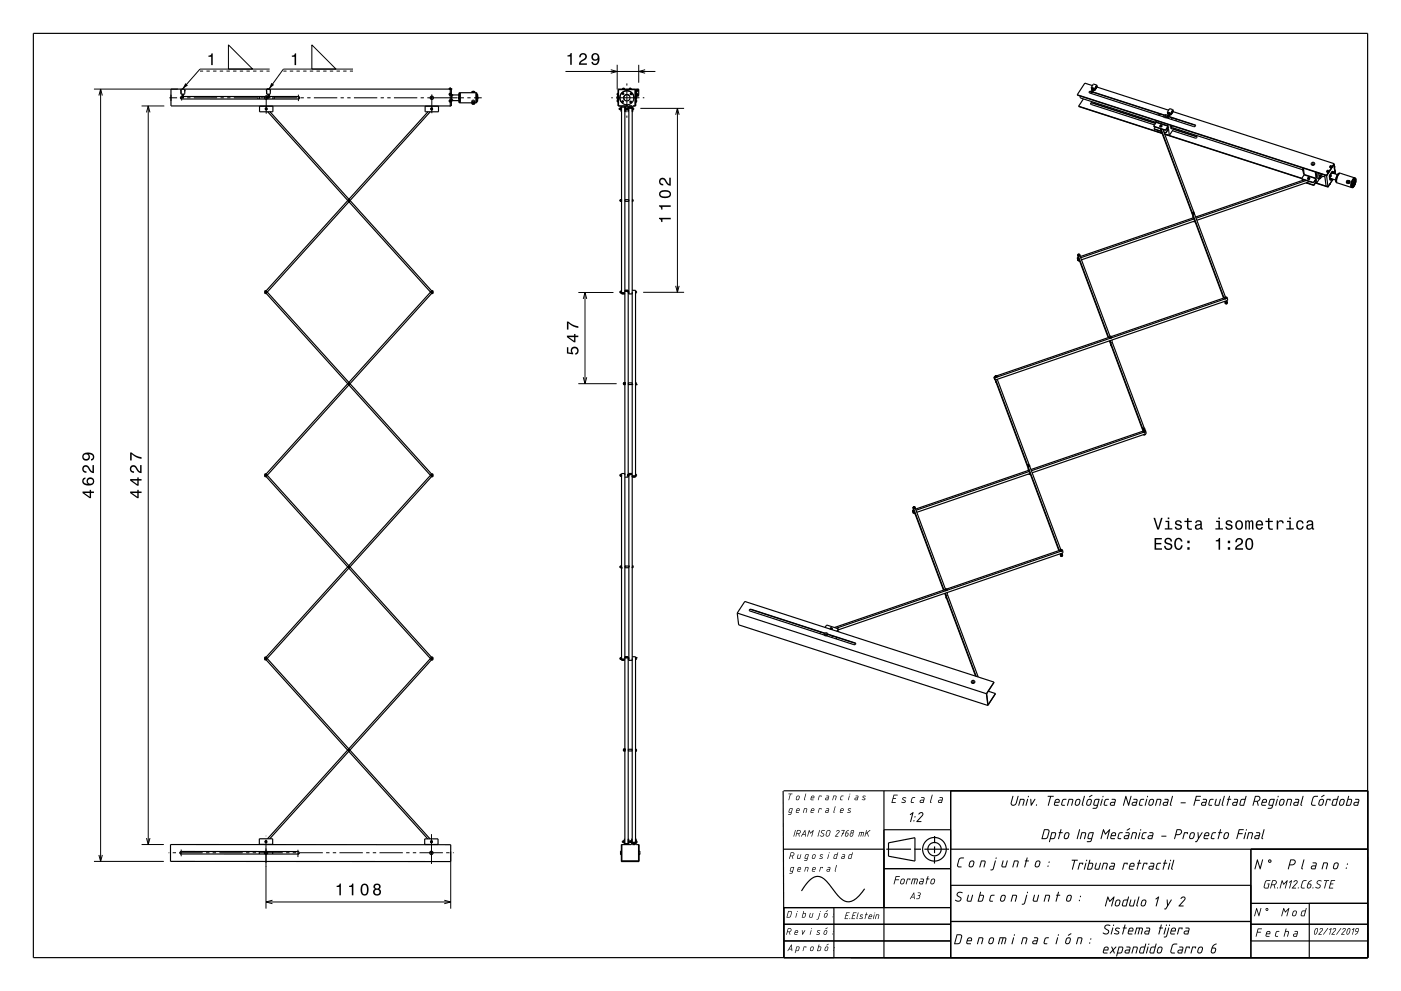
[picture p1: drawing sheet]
<svg xmlns="http://www.w3.org/2000/svg" width="420mm" height="297mm" viewBox="0 0 420 297" stroke-linecap="round" stroke-linejoin="round" font-family="sans-serif">
<g fill="none" stroke="#000" stroke-width=".35">
<path d="M10 10h400v277h-400zM54.2 26.9h.1M54.2 27.4h.1M54.3 26.8l.1 1.4 1-.1v-1.3M54.4 26.7l-.1 .1M54.5 28.2v.2h.6v-.2M54.6 28.4v.2M54.6 28.6h.1M54.7 28.6v.1l.3-.1M54.7 28.6l.1 .6M54.7 28.9a.44 .44 0 0 0-.5 .1 .44 .44 0 0 0-.1 .4l.4 .3h25M54.7 29l.1 .4 .1-.4"/>
<path d="M54.8 28.8v.5v-.5M55 28.9h24.5M55 28.6h.1M55 28.6l-.1 .6M55 28.4v.2M55.3 26.7l.1 .1M55.4 26.9v.5M77.3 28.9v.8M77.8 31.8h4M77.8 28.9v.8M77.8 31.8v1.7h4v-1.7M79.6 32.5l.4-.1 .1 .2-.3 .3z"/>
<path d="M79.7 29.2l.3 .1-.3 .1zM79.7 32.5l.2 .2zM79.9 26.9h.1M79.9 27.4h.1M79.9 26.8l.1 1.4 1-.1v-1.3M80 26.7l-.1 .1M80.1 28.9h.3M80.2 28.2v.2h.6v-.2M80.3 33.5l24 26.6M80.3 28.6h.1M80.3 28.4v.2M80.3 28.6l.1 .6"/>
<path d="M80.4 29l.1 .4 .1-.4M80.5 29.1v.2zM80.5 28.8v.3M80.6 28.9h8.9l.3 .5-.3 .3h-9.4M80.7 28.4l-.1 .3-.3-.1M80.7 28.6l-.1 .6M80.9 33.5l23.8 26.3M80.9 26.7l.1 .1M81 26.9v.5M81.8 28.9v.8M82.2 28.9v.8M127.5 31.8h4"/>
<path d="M127.5 31.8v1.7h4v-1.7M128.3 33.5l-23.7 26.2M129 33.5l-24.1 26.6M129.2 32.6l.4-.2v.4l-.2 .1zM129.3 32.5l.2 .2zM129.3 29.2l.2-.1v.3zM134.7 26.6h.6v5.2h-84v-5.1h84M134.7 30.2l.4-.1v.3l-.2 .1zM134.7 28.2l.4-.1v.3h-.4zM134.9 30.1l.1 .3zM134.9 28.1l.1 .3zM135.2 26.6v-.2h-.5v.3"/>
<path d="M135.3 26.8h.1M135.3 29.7h.1M135.3 28.9h.1M135.3 30.2h.1M135.3 28.5h.1M135.3 28.7h.1M135.3 30h.1M135.3 28.3l.2 .1-.1 .4M135.4 29.9l.1 .4h-.2M135.4 28.3v2M135.5 28.4h.2v.3h-.2M135.5 29.9h.2v.3h-.2"/>
<path d="M135.7 30.2h1.7M135.7 28.5h1.7M137.4 29.3h.2zM137.4 28.5h.2M137.4 30.2h.2M137.4 28.5h.1M137.4 29.3h.1M137.5 29.3h.1M137.5 29.2v.2M137.5 29.2l-.1 .1M137.5 29.3l-.1 .1M137.5 30.1l-.1 .1"/>
<path d="M137.5 30.1v.1M137.5 29.3v.1M137.5 30.2h.1M137.5 28.5h.1M137.6 29.3h-.1M137.6 29.3h-.2M137.7 30.8h3.7M137.7 27.8h5.2v3h-.5M137.7 27.8v3M137.9 27.8v3M137.9 30.8h.1M137.9 27.8h.1"/>
<path d="M141.4 27.8l.5-.4 .4 .1 .1 .3M141.7 30.9l.4 .1zM141.9 30l-.4 .2v.3M141.9 27.6l.4 .2zM141.9 27.7l-.3 .1M141.9 27.6l-.4 .2M141.9 30h.1M141.9 30l.4 .2v.3M142.8 27.8h.1M142.8 27.8v3M142.8 30.8h.1M142.9 30.1h.2"/>
<path d="M142.9 28.2h.1M142.9 30.4h.1M143 28.2l-.1 .5h.3v-.4M143 28.3h.2M143 28.5h.2l-.1 1.6M143 28.3h.1M143 30.2h.1M143 30.1v.3M143 30.4h-.1M143.2 28.3h.1M143.2 30.2h.1M143.2 30.1l-.2 .2"/>
<path d="M143.2 29.7h.1M143.2 28.9h.1M143.2 28.9v.8M185.2 28h-.2v.5h.2M185.2 30l.1 .6M185.3 28.8h-.3v1h.3M185.3 30h-.3v.5h.2M185.3 28v.6M185.4 31.8v-4.9h5v4.9M185.8 32.4h.1M185.8 32.6v.1M185.8 32.9h.1"/>
<path d="M185.8 32.8v.1M185.8 32.5h-.2v.3h.2M185.8 32.4v.5M185.8 32.4v.2M185.8 32.7v.1M185.8 32.4h.3M185.8 32.9h.3M185.8 32.7h.3M186.1 32.4h.1M186.1 32.4v.3M186.1 32.7v.2M186.1 32.9h.1"/>
<path d="M186.1 32.3l.1 .6M186.1 31.8l.1 1.7h.1M186.2 32.3l-.4 .1M186.3 32.1h1M186.4 31.8l-.1 56.3h1M186.4 30.4l.4-.1 .1 .3h-.4zM186.5 28l.4-.2 .1 .4-.2 .1zM186.6 30.3l.2 .3zM186.7 26.6v-.2h.5v.3M186.7 27.9l.1 .3zM187.2 26.6l-.6 .1M187.2 30h.1"/>
<path d="M187.3 31.8l.1 221.3M187.5 32.3l.3 .1v.5h-.2M187.6 31.8l-.1 1.7h-.2M187.6 32.3l-.1 .6M187.6 31.4h.3M187.8 32.5h.2M187.8 32.8h.2M188 32.4h.1M188 32.4v.5M188 32.8v.1M188 32.4v.3M188 32.7v.1"/>
<path d="M188 32.4h.3M188 32.9h.4M188 32.7h.3M188.3 32.4h.1M188.3 32.4v.3M188.3 32.7v.2M188.3 32.9h.1M188.4 32.3l-.1 .6M188.5 33.5l-.2-1.7h-3v-5.1h5.3v5.1h-.9l-.2 1.7M188.5 32.1h1M188.5 32.4h1M188.6 32.1h.9v.3h-.9z"/>
<path d="M188.6 26.7h.6M188.6 28.7a.95 .95 0 0 0-1.3-.1 .95 .95 0 0 0-.1 1.3M188.7 26.6v-.2h.5v.2M188.8 30.5l.4-.1 .1 .3-.2 .1zM188.9 30.5l.3 .1zM189 28.1l.3-.1 .1 .3h-.4zM189.1 28.1l.2 .1zM189.7 32.3l.1 .6M189.8 32.4h.2v.5h-.3M190 29.6a2.1 2.1 0 0 0-2.6-2.3 2.1 2.1 0 0 0-1.2 3.2M190.6 26.8l.9-.1v1.7h-.9M190.6 30h.3v.5h-.2"/>
<path d="M190.6 28.6h.1M190.6 28h.2M190.6 26.9h.2M190.6 28.1l.1 .1M190.6 29h.1M190.6 28.7h.1M190.7 28.2l-.1 1.2M190.7 30l-.1 .6M190.7 28.8l.1 .3M190.7 28.2h.8M190.7 28.1l.1 .1M190.7 26.8l.1 .1"/>
<path d="M190.8 26.8h-.1M190.8 28l-.1 .1M190.8 28.7h.1M190.8 28.4l-.2 .9M190.8 26.7v3.1h-.2M190.8 28.6h.6M190.8 26.7v.1M191 27.1h.3zM191.1 26.9l.3 .2-.2 .3-.2-.1zM191.1 26.9l.1 .4zM191.4 28.4v.4h-.8M322.9 28.4l74.8 24.1"/>
<path d="M323.4 31.8l25 8.1M323.4 31.8l25 8.2M323.8 28.8l.2 .6 22.5 7.3M324.8 29.6l-1.4 2.2M326.5 27.7l22.5 7.4M326.5 27.7h.1M326.9 31.1l19.2 6.3M326.9 31.1l.6-.3 19 6.1M326.9 31.1h.1M327 31.1l.5-.2 18.9 6.1M327.1 27.6l.3 .1M327.1 27.6l.1 .2 .3-.1"/>
<path d="M327.2 26.2v.4M327.2 27.5h-.4l-.3 .2M327.2 27.5l.2 .1M327.2 27.5l-.1 .1M327.2 26.6l.1 .1M327.2 26.6h.1M327.2 27.4h-.4l-.3 .3M327.3 26.7h.1M327.3 26.4v.2M327.3 26.4l.5 .2M327.3 26.7h.4M327.3 26.7l.1 .4"/>
<path d="M327.3 26.6h.1M327.3 26.6v.1M327.3 27.5h-.1M327.3 27.5h.1M327.4 27.5l-.1 .1M327.4 27.6h.1M327.4 27.1l.3 .1M327.4 27.1v.1M327.4 27.1h.1M327.4 27.1l-.2 .4M327.4 27.2h.1M327.4 26.3l-.1 .1"/>
<path d="M327.4 27.2l-.2 .3M327.5 27.6l-.1 .1M327.5 27.6l21.6 6.9M327.5 27.6l21.5 7M327.5 27.6v.1M327.5 27.2l-.2 .3M327.5 27.2v.1M327.5 27.3l.2-.1-.4 .4M327.5 27.3l-.2 .2M327.5 25.7l-2.3-.8-2.3 3.5M327.7 26.7v.4M327.7 25.4l-.1 .2"/>
<path d="M327.7 27.1v.1M327.7 27.1h.1M327.7 27.1l-.2 .1M327.7 27.1l-.1 .2M327.7 26.6l.1 .4M327.7 26.6h-.4M327.7 26.6v.1M327.8 27h.1M327.8 27l-.1 .1M327.8 26.6l.2 .3M327.8 26.6l.1 .4M327.9 27h.1"/>
<path d="M328 26.9h.1M328 26.9l-.1 .1M328 27h.1M328.1 27h.1M328.1 27h-.1M328.2 27h.1M328.2 26.9h-.1M328.2 26.9l-.1 .1M328.3 26.9h-.1M328.3 26.9h.1M328.3 27h-.1M328.3 26.9v.1"/>
<path d="M328.7 26h.1M328.7 25.9v.2M328.7 26.1h.1M328.8 25.8l-.2 .4M328.8 25.6l-.7 .9-.9-.3M328.8 25.9l-.2 .2M328.8 26.1l-.5 .9M328.8 25.5v.1M328.8 25.5l-1-.3-.6 1M328.8 25.5v.5M328.8 26.1l21.5 6.9M328.8 26l-.6 .9"/>
<path d="M328.8 26v.1M328.8 26h.1M345.9 37.8l3.5 1.2M345.9 37.8l3.5 1.3M346 38.6l2.2 .8M346 38.6l2.1 .7M346.3 38.1l-.3 .5M346.5 36.1v.1M346.5 36.2l.1 .1M346.6 36.1v.5M346.6 36.2l-.1 .7M346.6 36.7l3.6 1.1"/>
<path d="M346.6 36.7l-.7 1.1M346.6 36.6v.1M346.6 36.6l3.6 1.1M346.9 39l.1 .5M347.6 34.1l-.3 .4M347.7 37.8l.2 .2 .4-.2M347.7 37.7v.1M347.8 37.6v.1M347.8 37.6v.2M347.9 34.2l-.3 .4M347.9 38.6l18.9 50.7M347.9 37.5v.2l.2-.2"/>
<path d="M347.9 37.5l.2 .1M347.9 37.5v.1M348.1 38.6l9.4 25.3M348.1 37.5v.1M348.3 37.6l-.3-.2-.2 .2M348.3 37.6l-.2 .2-.3-.1M348.3 37.6l-.2 .4-.4-.2M348.3 37.6v.2M348.3 37.7l-.3 .2-.2-.1M348.7 38.8l9.2 24.8M348.9 39.6l.6 .1M348.9 34.8l.3 .5 .7-.3"/>
<path d="M349 39.7l.5 .1M349.1 34.5l-.2 .3M349.1 34.5l.5-.1 .3 .3M349.4 39v.1M349.5 39.7v.1M349.8 38.5l.5 .1M349.9 38.4l.4 .1M349.9 34.7l-.5 .4-.5-.3M349.9 34.7v.2M349.9 34.8h.2M349.9 34.9h.1M350 33.6v.4"/>
<path d="M350 34.9l.2 .1M350 34.9l-.1 .1M350 34h.1M350.1 34h.1M350.1 34v.1M350.1 34.1h.1M350.1 33.8l.5 .2M350.1 33.8l.1 .7M350.1 34.1h.4M350.1 37.3l.1 .4M350.2 34.9h.1M350.2 34l-.1 .1"/>
<path d="M350.2 34.9h-.2M350.2 37.8l-.8 1.2M350.2 37.9h.1M350.2 35h.1M350.2 34.5h.3M350.2 34.5h.1M350.2 34.5l-.2 .4M350.2 37.9l-.8 1.2M350.2 33.7l-.1 .1M350.2 37.7v.1M350.2 37.9l.1 .6M350.2 34.9l.1 .1"/>
<path d="M350.3 38.6l-.8 1.1M350.3 34.9l7.9 2.5 .2 .3-.5 .2-8.3-2.6M350.3 38.7h.1M350.3 38.7l-.8 1.1M350.3 35l8.1 2.7M350.3 35h-.4M350.3 35l-.2 .2-.2-.2M350.3 38.5v.1M350.3 34.6l-.3 .3M350.3 34.6h.1M350.3 34.6l-.2 .3M350.5 34.1v.4"/>
<path d="M350.5 32.8l-.1 .1M350.5 34.6h-.2M350.5 34.6l-.3 .4M350.5 34.5h.1M350.5 34.5l-.2 .1M350.5 34l.1 .4M350.5 34h-.4M350.5 34v.1M350.5 34.5l-.1 .2M350.6 34.4h.1M350.6 34.4l-.1 .1M350.6 34l.2 .3"/>
<path d="M350.6 34l.1 .4M350.7 34.4h.2M350.8 34.3h.1M350.8 34.3l-.1 .1M350.8 34.4h.1M350.9 37.5v.8l.5 .3M350.9 34.4h.1M350.9 34.4h-.1M351 34.3h.1M351.1 34.3h-.2M351.1 34.3h-.1M351.1 34.3h.1"/>
<path d="M351.3 37.6l.1 1M351.4 37.7l.1 .6 39 12.6M351.4 33.6h.1M351.4 33.5h.1M351.4 35.3l-.3 .5M351.5 33.4h.1M351.5 33.3h.1M351.5 33.2v.2M351.5 33.2v.1M351.5 33.4l-.1 .1M351.5 33.4v.1M351.6 33.1l-.2 .5"/>
<path d="M351.6 33.1h.1M351.6 33.1l-.2 .4M351.6 33.2l-.2 .3M351.6 33.2v.1M351.6 33.3l-.1 .1M351.6 33.5v.1M351.6 32.9l-.7 1-.9-.3M351.6 32.9l-.9-.3-.7 1M351.6 32.9l.1 .5M351.6 33.6l-.5 .7M351.6 33.6h.1M351.6 33.4l48.3 15.7"/>
<path d="M351.6 33.4l-.5 .9M351.7 33.4l-.1 .1M351.7 33.3l-.1 .1M351.7 33.4h.1M351.8 38.7l7 2.4M351.8 38.4l-.4 .2M351.8 38.7l6.9 2.2 .1 .3-.5 .2-6.8-2.2M352 38.4l-1.5 2.2-.2-1.9M352.6 35.7v.6M104.6 59.9l.1 .3zM185.9 59.8l.1 .1M185.9 59.9v.3"/>
<path d="M185.9 59.8v.5M186 59.8h-.1M186 59.9v.2M186 59.9h.2M186.2 59.9v.2M186.2 59.8h.1M186.2 59.8v.1M186.2 59.8l.1 .6M186.3 59.8h-.3M187.3 59.9h.1M188.5 59.8h-1.1v.5h1.1M189.5 59.8h.3v.5h-.2"/>
<path d="M189.6 59.8l-.1 .6M349.1 40.1l41.2 13.3M349.2 40.3l41 13.2M390.2 53.6l3.6 1.1M390.2 53.6l3.6 1.2M390.6 50.3l.1 1M390.6 53.8l-.1 .3M390.7 51v.1M390.7 51h.1M390.8 50.4l.2 1.9M390.8 50.6l-.1 1.1 .3 .5M391 52.4l3.5 1.2"/>
<path d="M391 52.4l-.8 1.2M391 53.9l-32.6 11.1M391 52.3v.1M391 52.3l3.5 1.1M391.5 54.8l2.4 .8M391.6 54.1l-33 11.3M391.7 54.8l2.2 .7M392.1 53.4v.1M392.1 53.4l-.1 .1M392.3 53.2l-.1 .1M392.3 53.2l-.1 .2M392.3 53.2l.1 .1"/>
<path d="M392.4 53.3v.1l-.2-.1M392.4 53.3h.1M392.4 53.3l.1 .1M392.6 53.3l-.3-.1-.2 .2M392.6 53.3l-.3 .2-.2-.1M392.6 53.3l-.2 .3-.3-.1M392.6 53.3v.1M392.6 54.4l-33.8 11.6M392.6 53.4l-.3 .3-.3-.2M392.6 53.4l-.3 .4-.3-.3M393.8 54.7v.1M393.9 55.5v.1"/>
<path d="M394.1 48.9l-.5-.3-.5 .5M394.1 48.9l-.4 .5-.6-.3M394.1 48.9l-.1 .5-.4 .1-.4-.1-.1-.3M394.2 54.2l.4 .1M394.2 54.1l.4 .1M394.3 51.5l.2 1.9M394.3 54.8l3.8 1.3M394.4 54.8l3.7 1.2M394.5 53.6l-.7 1.1M394.5 53.7h.1M394.5 53.7l-.7 1.1M394.5 53.7l.1 .5"/>
<path d="M394.5 53.4v.2M394.6 54.3l-.7 1.2M394.6 54.4h.1M394.6 54.4l-.7 1.2M394.6 54.2v.1M394.8 51.7l-.1 1.4 .2 .4 .5 .1M395.2 51.8l-.1 1.2 .3 .6M395.3 52h.1M395.3 51.9h.1M395.3 51.9v.1M395.4 51.9l-.1 .1M395.4 53.6l.1 .1"/>
<path d="M395.4 51.9h-.1M395.4 53.5h.1M395.5 51.9v.9l.6 .3M395.5 53.6h.1M395.5 53.6l-.8 1.3-.1-.5M395.5 52.7l.2 .1M395.5 53.5h.1M395.5 53.3l.1 .1M395.6 53.5l-.1 .1M395.6 52.6h.1M395.6 53h.1M395.6 53.4h.1"/>
<path d="M395.6 52.5l.2 .1M395.6 52.5v.1M395.6 53.2h.1M395.6 53.2v.2M395.6 52.5l-.1 .2M395.7 53l-.2 .6M395.7 53h.1M395.7 53v.1M395.7 53.2l-.1 .2M395.7 53.2l-.2 .1M395.7 53l-.2 .5M395.8 52.6v.1"/>
<path d="M395.8 52.7h.1M395.8 52.6l-.1 .2M396 52.1l.1 1M396.1 52.1l.1 .6 1 .3M396.2 53.1l-.7 .6M396.6 52.8l-.5 .3M397.1 52.5l.4 3.3 .6 .2M397.6 52.6l.1 .1M397.7 52.7l.4 3.3M397.8 51.4l.2 .2 .3-.1M397.8 51.4h.1M397.8 51.3v.1"/>
<path d="M397.9 51.2h.1M398.1 51.1l.1 .2-.3-.1M398.1 51.1l-.2 .1M398.1 51.1h.1M398.1 56v.1M398.3 51.2l-.2 .2-.3-.1M398.3 51.2l-.3-.2-.2 .3M398.3 51.2v.1M398.3 51.2l.1 .1M398.3 51.3l-.2 .2-.3-.1M398.4 51.3l-.1 .2M398.7 50l.3 .2"/>
<path d="M398.7 52.8h.1M398.7 50.1l.3 .1M398.7 55.2h.1M398.7 52.9h.1M398.7 49.9l.2 .3 .3-.3M398.7 49.9v.2M398.7 52.6v.2M398.7 52.5l.1 1.3M398.8 52.9h.1M398.8 52.8h.1M398.8 53.8v.1M398.8 55.1h.1"/>
<path d="M398.8 52.9h.2M398.8 55.1l-.2 .2M398.8 52.9l.1 .6 1.5 .5M398.8 52.6v.3M398.8 52.6v.2M398.8 55l-.1 .2M398.8 49.8h.1M398.8 53.9h.1M398.9 53.9h.1M398.9 53.9h-.1M398.9 52.5l-.1 .1M398.9 52.5l.2 .1"/>
<path d="M398.9 52.5h.1M398.9 52.5l-.2 .1M398.9 53.9h.2M398.9 53.6v.3M398.9 49.7l-.1 .1M398.9 49.7l.2 .1M398.9 49.7l.1 .1M399 52.7v.1M399 53.5l.2 .1M399 53.5l-.1 .1M399 53.5l-.2 .3M399 52.8h.1"/>
<path d="M399 53.5h.1M399 52.9h.1M399 52.7h.1M399.1 52.6l-.1 .3M399.1 49.8l-.1 .2-.2-.2M399.1 53.8h.1M399.1 53.5v.1M399.1 53.7v.1M399.1 53.7h.1M399.2 53.8l-.1 .1M399.2 53.7l-.1 .1M399.2 53.6l-.1 .3"/>
<path d="M399.2 53.6v.2M399.2 49.8l.1 .1M399.2 49.8l-.2 .2-.3-.1M399.2 49.8l-.2-.1-.3 .2M399.2 49.8v.1M399.3 49.9h.1M399.3 49.9l-.3 .3M399.4 51.8l.1 .1M399.4 51.8l-.5 .7M399.4 51.8l1.6 .5M399.5 51.9h.1M399.5 51.8l.1 .1"/>
<path d="M399.5 51.4l-.8 1.1M399.5 51.4l.1 .1M399.5 51.4h-.2l-.8 1.3 .3 1.2M399.6 51.5l-.1 .3M399.6 51.5l.1 .1M399.6 51.5h.1M399.6 51.5l-.2 .3M399.6 51.9h.1M399.7 53.8h.1M399.6 53.7l-1.5 2.4M399.7 53.8l-.2 .1M399.7 51.7h.1"/>
<path d="M399.7 51.7v.1M399.7 51.8h.1M399.7 51.6l-.1 .3M399.9 49.1l.4 3M399.9 49.1l-2.2 3.4M400 49.8l.1 .3M400.1 50v.1M400.1 50.1h.1M400.1 50.2h.1M400.1 50.1v.1M400.2 51.1l.1 .2M400.2 51.3l.1 .1"/>
<path d="M400.2 52.1l-.3-2.8-2.2 3.4M400.3 51.4v.1M400.3 51.3v.1M400.5 54.5v.1M400.5 54.6l.3 .2M401.3 51.9l-.7 1.2-.1 1.4M401.4 51.9h.4M401.4 51.9h-.1M401.8 51.9a2.29 2.29 0 0 0-.9 2.9l4.3 1.4M401.8 51.9l4.3 1.4M403.8 54.5l.4 .1M403.8 54.5h.1"/>
<path d="M403.9 54.5l.3 .1M403.9 54.4l.3 .2M403.9 54.4l-.1 .1M403.9 54.4v.1M404.3 54.1h.1M404.3 54.1h.2M404.4 55h.1M404.5 54.1h.1M404.5 54.1l.2 .5-.3 .4M405.2 56.2h.1M405.4 56.2h.1M405.5 56l.2 .1"/>
<path d="M405.5 56l.2 .2M405.5 56.2h-.3M405.5 55.8l.2 .1M405.5 55.8v.2M405.6 55.7l-.2 .5M405.6 55.7h.1M405.7 56.2h.1M405.8 56.1l-.1 .1M405.8 56.1h.1M405.8 55.8h-.3M405.8 55.8h.1M405.8 55.8v.1"/>
<path d="M405.8 55.9h.1M405.8 55.9v.2M405.9 54.1h.4l.1 .3-.2 .8-.4 .5-.3-.1-.1-.4zM406 55.2h.1M406 54h.1M406 53.9h.1M406.1 53.8h.2M406.1 53.8v.1M406.1 53.9h.2M406.1 53.6l.2 .1M406.1 53.6v.2M406.1 53.9h.1"/>
<path d="M406.1 53.3h.1M406.1 54.5l-.1 .7M406.1 54.5h.1M406.1 53.3a2.42 2.42 0 0 0-.9 2.9M406.1 53.3l.4 .4-.1 1.1M406.2 54.5v.4l-.2 .3M406.2 53.4l-.2 .5M406.2 53.4h.1M406.2 53.4l.1 .1M406.3 55.1l-.5 .9M406.3 53.9h.1M406.4 53.8h.1"/>
<path d="M406.4 53.8l-.1 .1M406.4 53.6h-.3M406.4 53.6v.1M406.4 53.6h.1M406.4 53.7h.1M406.4 53.7v.1M104.3 60.1l-24.5 27.1M104.4 60l.4-.1v.4h-.2zM104.5 60.4l24.6 27.1M104.6 60.5l-24.5 27M104.9 60l24.5 27.2M185.9 60.3l.1 .1"/>
<path d="M186 60.3v.1M186 60.1l-.1 .2M186 60.4h.2M186 60.1h.2M186.2 60.1v.3M186.2 60.3v.1M187.3 60.2h.1M323 77.2l.1 .7M323 77.2l.2 .3M323 77.3l.2 .8zM323.1 77.9l.1 .3M323.1 76.2l.1 .7 9 24.3"/>
<path d="M323.1 76.2l.1 .3M323.1 76.5l.1 .1M323.2 77.5v.7M323.2 77.8l-.1 .1M323.2 76.4l-.1 .1M323.2 76.4h.1M323.2 76.4v.1M323.2 77.1l-.2 .1M323.3 76.7l9.1 24.4M323.3 76.3h.1M323.3 76.3v.1M323.4 77.5h-.2"/>
<path d="M323.4 78.1v.1M323.4 78.1l.3 .2M323.4 76.2l-.1 .1M323.4 76.2l.2 .1M323.4 76.2v.1M323.4 76.3h.2M323.4 76.3h-.1M323.5 78.1h.1M323.6 78.1l-.4 .1M323.6 76.3l-.2 .2-.1-.2M323.6 76.2h-.5M323.7 76.3l-.3-.1-.2 .2"/>
<path d="M323.7 76.3h.1M323.7 76.3l-.2 .2-.3-.1M323.7 76.3l-.1 .3-.4-.1M323.7 76.3v.1M323.7 76.4v.1M323.7 76.6l9.1 24.2M323.7 76.5l-.2 .2-.3-.1M323.7 76.5l-.2 .3-.3-.2M357.5 63.9v.1M357.5 64l.4 .1M357.5 63.8v.1M357.5 63.8h.1"/>
<path d="M357.5 63.8v.2M357.5 64l.3 .1M357.6 64.1l9.4 25.2M357.6 64.7l.1 .7 .2 .2-33.9 11.7M357.6 63.7h.1M357.6 63.7v.1M357.7 65.3l-33.9 11.6M357.8 63.7l.1 .1-.3-.1M357.8 63.7h-.2M357.8 63.7h.1M357.9 66.5h.1M357.9 66.5h.2"/>
<path d="M358 66.3h.2l-34 11.6M358 63.7l-.2 .2-.3-.1M358 63.7l-.3-.1-.2 .2M358 63.7v.2M358 63.7v.1M358 63.9l-.2 .2M358 63.8l.1 .1M358 64l9.4 25M358.1 63.9l-.2 .2M358.1 63.9l-.3 .3-.3-.3M358.1 66.3v.2M358.2 66.3h-.3"/>
<path d="M358.3 66.4l-.2 .1M79.5 87.5l-.2 .2 .3 .4 .2-.2M79.6 87.4l.3-.1 .1 .4-.2 .1zM79.7 87.8l24.6 27.2M79.7 87.4l.2 .3zM79.9 87.2l-.3-.2-.3 .3 .2 .3M80.1 87.5l24.5 27.1M129.1 87.5l-24.6 27.2M129.2 87.5l.4-.1v.3l-.2 .1zM129.3 87.4l.2 .3zM129.3 87.3l.3-.3 .3 .3-.2 .3M129.5 87.8l-24.6 27.2"/>
<path d="M129.7 87.5l.2 .3-.3 .3-.2-.2M185.9 87.4h.1M185.9 87.7h.1M185.9 87.8h.1M185.9 87.3h.1M185.9 87.7l.1 .1M185.9 87.3v.5M186 87.6l-.1 .1M186 87.3v.3M186 87.8h.2M186 87.3h.2M186 87.6h.2"/>
<path d="M186.2 87.6v.2M186.2 87.3v.3M186.2 87.3h.1M186.2 87.8h.1M186.2 87.3l.1 .5M186.3 87.2l-.4 .1M186.3 87.7h1M186.4 87.8v.2M187.3 87h1v55.2M187.3 87.3h1M187.4 87v.3M188.3 87v.3"/>
<path d="M188.3 87.8h.2M188.3 87.2h.2M188.4 87.3h.2l-.2 .5M188.4 87.3l.1 .5M188.4 87.8h.1M188.4 87.3h.1M188.5 87.3v-55.5h1v221.3h1v-56.3h-1M188.5 87.8v.3h1M189.5 87h1v56h-1M190.5 87.2v.6M190.6 87.3h.2v.5h-.2M367.1 89.3l.4 .2"/>
<path d="M367.1 89.3l.5 .2M367.1 89.2l-33.9 11.7M367.1 89.2v.1M367.2 90.3l.3 .8M367.3 90.7l.1 .1M367.3 90.7l.1 .2M367.3 90.6v.1M367.3 90.8l.1 .3M367.3 90.3l.1 .1M367.3 89.6l-34.1 11.6M367.3 89v.2l.2-.1M367.3 89l.2 .1"/>
<path d="M367.3 89v.1M367.3 89.1l-.1 .1M367.4 90.4l.1 .7M367.4 91.1h.3M367.5 89.1h-.2M367.6 89.1l.2-.1 .2 .3M367.6 89.1l-.2 .2-.3-.1M367.6 89.1l-.2-.1-.3 .2M367.6 89.1l-.2 .4-.3-.3M367.6 89.1l.1 .1M367.7 90.4v.3M367.7 90.4l.2 .5"/>
<path d="M367.7 89.2l-.2 .3M367.7 89.2l-.1 .3M367.7 91v.1M367.7 90.6h.1M367.7 90.6l-.2 .1M367.8 90.1l.1 .2M367.8 90.3l-.4 .1 .1 .6 .4-.1M367.8 90.3l.1 .6M367.8 91l-.1 .1M367.9 90.3l-.5 .1M367.9 90.3v.7l-.4 .1M368 89.3v.7l-69.7 23.9"/>
<path d="M368 89.3l-.4 .2M104.3 114.9l-24.6 27.2M104.4 114.9l.3-.1 .1 .4h-.2zM104.5 114.9l.2 .2zM104.6 115.4l24.5 27.1-24.5 27M104.7 115.3l-24.6 27.2M104.9 115l24.6 27.2M187 114.7h.1M187 115.1v.1M187 114.7v.5M187 114.8v.3M187 114.7v.3"/>
<path d="M187 115v.1M187 115.2l.3 .1M187 114.7h.2M187 115h.2M187.2 114.7h.1M187.3 114.7h.1M187.2 114.7v.3M187.2 115v.2M187.3 115.2h.1M187.3 114.7v.6M188.3 115.1h.1M188.3 114.8h.1"/>
<path d="M189.5 114.7h-1.1v.5h1.1M190.5 114.7l.1 .6M190.6 114.7h.2v.5l-.3 .1M298 112.9l.1 .7M298 112.9l.2 .3M298.1 113.6l.2 .3M298.2 113.2l.1 .6-.2-.2M298.2 113.2l-.1-.2v.6M298.2 113.2l.1 .7M298.2 113.5l-.1 .1M298.3 112.9l.2 .2 .4-.2M298.3 112.9l.2 .2"/>
<path d="M298.3 112.8v.1M298.3 112.8l-.3 .1M298.3 112.8l.2 .1 .3-.1M298.3 112.8l.2 .2 .3-.2M298.3 112.8h.1M298.4 113.9l19 51.1M298.5 114.3l.1 .1M298.5 114.3l.1 .2M298.5 114.2v.1M298.5 114.2h.1M298.5 114.4l.1 .3M298.5 113.8l9.6 25.7"/>
<path d="M298.5 113.1l-.3 .1M298.5 112.6v.2l.2-.2M298.5 112.6h.2M298.5 112.6v.1M298.6 114.7h.1M298.7 112.6v.1M298.8 112.7l-.2-.2-.3 .3M298.8 112.7l.1 .2M298.8 112.7v.1M298.9 112.9l-.4 .2M299 113.7l9.5 25.6M332.6 102.2l10.3 27.5"/>
<path d="M332.7 101.1l.1 .2M332.7 101l-33.9 11.6M332.7 101l.2 .2M332.7 101v.1M332.7 102.1l9.9 26.4M332.8 100.9v.1M332.8 100.9h.1M332.9 102.1l.1 .6 .4-.2M332.9 101.3l-34.1 11.7M333 103.3v.2M333 103.3v.1M333 100.8l-.2 .1"/>
<path d="M333 100.8l.1 .1M333 100.8v.1M333 103.2v.1M333 100.9h.1M333 100.9h-.2M333 103.4h.1M333 103.5l.1 .2M333 103.5h.1M333.1 100.9l-.3 .1M333.2 101.2h-.3M333.2 100.9l-.2 .2-.3-.1M333.2 100.9l-.3-.1-.2 .2"/>
<path d="M333.2 100.9v.3M333.2 100.9l.1 .1M333.3 101.2l-.5 .1M333.3 101v.2M333.3 101l-.3 .3-.3-.2M333.3 101.9l.1 .6M333.4 102.5l9.6 25.8M308.1 139.5v.1M308.1 139.5h.1M308.2 139.8l9.4 25.2M308.3 139.3v.2h.2M308.3 139.3v.1"/>
<path d="M308.3 139.3l.2 .1M308.3 139.4h-.1M308.3 139.4h.2M308.5 139.4v.1M308.5 139.4h.1M308.6 139.3l-.5 .2M308.6 139.3v.1M308.6 139.4l-.2 .2-.3-.1M308.6 139.4l-.1 .3-.4-.1M308.6 139.4l.1 .1M308.7 139.7l9.3 24.9M308.7 139.5l-.3 .3-.3-.2"/>
<path d="M308.7 139.5l-.3 .4-.3-.3M342.6 128.6v.1M342.6 128.6v.2M342.6 128.5l.2 .3 .3-.2M342.6 128.5v.1M342.7 129.2l-33.6 11.5M342.7 128.8l.1 .3M342.8 129.1l.1 .6M342.8 128.4h.1M342.8 130.3l.2 .1M342.8 129.6l-33.6 11.5M342.9 129.1l.3-.1 .1 .6-.4 .1z"/>
<path d="M342.9 130.2l.5-.1-.1 .3M342.9 128.4l.1 .1-.2-.1M342.9 128.4h.1M342.9 130.2l.1 .2M343 130.2h.1M343.1 129v.3M343.1 129.1l.2 .5M343.1 129.2h.1M343.1 128.4l-.2 .2-.3-.1M343.1 128.4l-.2-.1-.3 .2M343.1 128.4v.4h-.5M343.1 129.2v.1"/>
<path d="M343.1 128.4v.1M343.1 129.3h.1M343.1 129.2l-.2 .2M343.1 128.5v.3l-.5-.1M343.2 128.7l.1 .2M343.2 130.2l.1 .2M343.3 130.4h-.3M343.3 128.9l.1 .7-.5 .1M343.3 128.9l-.5 .2M343.3 129l.2 .3M343.3 130.1l-.2 .1M343.5 129.3l.1 .7-34.2 11.7"/>
<path d="M343.5 129.3l-.2 .1M79.5 142.4l-.2 .2 .3 .4 .3-.3M79.5 142.4l.4-.2 .1 .4-.2 .1zM79.7 142.3l.2 .3zM79.8 142.8l24.5 27.1M79.8 142.1l-.2-.2-.3 .3 .1 .2M80.1 142.4l24.5 27.2M129.2 142.4l.3-.1 .1 .2-.2 .2zM129.3 142.4l.2 .1zM129.4 142.1l.1-.2 .4 .4-.2 .2M129.4 142.8l-24.5 27.1M129.7 142.4l.2 .3-.4 .3-.2-.3"/>
<path d="M185.9 142.6h.3M185.9 142.3h.3M186 142.2v.1M186 142.6v.1M186 142.3v.3M186 142.2v.5M186 142.7l.3 .1M186 142.2h-.1M186.2 142.2v.1M186.2 142.6v.1M186.2 142.3v.3M186.2 142.2h.1"/>
<path d="M186.2 142.7h.1M186.2 142.2v.6M186.3 142.2h-.3M187.3 141.9h-1v56h1M188.1 142.6h.1M188.1 142.3h.1M188.2 142.6v.1M188.2 142.2v.1M188.2 142.2v.5M188.2 142.7h.1M188.2 142.3v.3M188.2 142.6h.1"/>
<path d="M188.2 142.2h1.3v-.3h-.9v.3M188.2 142.3h.2M188.2 142.2h.1M188.2 142.6h.2M188.3 142.7v.3h-1M188.4 142.3v.3M188.4 142.6v.1M188.4 142.2h.1M188.4 142.7h.1M188.5 142.2l-.1 .1M188.5 142.7h-.3M188.5 142.1l-.1 .7"/>
<path d="M188.5 142.2h1M188.5 142.7l-.2 .1M189.5 141.9h-1v55.2M189.5 142.6h1M189.6 142.7h.9v.2h-.9zM190.5 142.1l.3 .1v.5h-.2M190.6 142.1l-.1 .6M273.6 152.9l.1 .6M273.6 152.9l.2 .3M273.7 153.5l.2 .4M273.7 151.9l.1 .7 9.1 24.3M273.7 151.9l.1 .2"/>
<path d="M273.8 153.2v.6l-.1-.3M273.8 153.2l-.2-.2 .1 .5M273.8 152.2h.1M273.8 153.2l.1 .7M273.8 153.5h-.1M273.8 152.1l.2 .2 .3-.2M273.8 152v.1M273.8 152.1v.1M273.9 152.8l-.3 .1M273.9 152.4l9.1 24.4M274 151.9l-.1 .1M274 151.9l.1 .1"/>
<path d="M274 151.9l-.1 .2M274 153.1l-.2 .1M274 153.8l.2 .2M274.1 153.8h.1M274.1 152v.1l-.2-.1M274.1 152h.1M274.2 153.8h.1M274.2 151.9h-.5M274.2 153.8v.2M274.2 153.8l-.3 .1M274.3 152l-.2 .2-.3-.1M274.3 152l-.2-.2-.3 .2"/>
<path d="M274.3 152l.1 .1M274.3 152h.1M274.3 152v.1M274.3 154h-.1M274.3 152.1h.1M274.4 152.3l9 24.2M274.4 152.1l-.3 .3-.3-.2M274.4 152.1l-.3 .3-.3-.1M274.4 152.1v.1M308.2 140.3l.1 .8 .3 .1-34 11.7M308.3 141l-33.8 11.6M308.4 142l.1 .2"/>
<path d="M308.5 142v.2M308.5 142h.1M308.5 142.2h.3M308.6 142h.2h-.3M308.8 142v.2M308.8 141.9l-34 11.6M308.9 142.1l-.1 .1M104.2 169.9l-24.4 27.1M104.3 169.8l.4-.1 .1 .2-.2 .3zM104.5 169.8l.2 .2zM104.5 170.2l24.5 27.2-24.5 27.1M104.6 170.3l-24.5 27"/>
<path d="M104.9 169.9l24.5 27.1M185.9 169.7l.1 .3M185.9 170.1l.1 .1M185.9 169.7v.5M185.9 170.2h.1M186 169.6l-.1 .1M186 170.2h.1M186 170l-.1 .1M186 170.2h.3M186 169.6h.1M186 170h.2M186.2 169.7v.3"/>
<path d="M186.2 170v.1M186.2 169.7h-.3v.3M186.2 169.6h.1M186.2 169.6v.1M186.2 170.2h.1M186.2 170.1v.1M186.2 169.6v.6M186.3 169.6h-.3M187.3 170h.1M187.3 169.7h.1M188.5 169.7h-1.1v.5h1.1M189.5 169.6v.6"/>
<path d="M189.6 169.7h.2v.5h-.2M283.2 177.8l9.3 24.8M283.3 176.8l.2 .1M283.3 176.8h.1M283.3 176.8l.3 .2 .3-.1M283.3 176.7l-33.1 11.4M283.4 176.6l.1 .3M283.4 176.7l-.1 .1M283.4 177.8l9.3 24.9M283.5 176.6h.1M283.5 177.7l.1 .6M283.5 178.3h.1"/>
<path d="M283.6 177l-32.8 11.3M283.6 179l.1 .1M283.6 178.9v.1M283.6 176.5l.1 .2-.2-.1M283.6 176.5l-.1 .1M283.6 176.5h.1M283.7 179.1h.1M283.7 179.1v.2M283.7 179.3h.1M283.8 176.6l-.2 .2-.2-.2M283.8 176.6l-.2-.2-.2 .2M283.8 176.6l.1 .1"/>
<path d="M283.9 176.6v.1M283.9 176.7l-.4 .2M283.9 176.9h-.4M283.9 176.7v.2M284 177.6v.6M284 178.2l-.1 .2-.3-.1M284 178.2l9.3 24.7M317.7 165v.1M317.7 165.1l.3 .1 .3-.1M317.7 164.9l-33.9 11.6M317.7 164.9v.1M317.8 164.9l.1 .2 .4-.2"/>
<path d="M317.8 164.9h-.1M317.8 166l.3 .8M317.9 166.3v.2M317.9 166.4l.1 .1M317.9 166.5l.1 .1M317.9 166.5l.2 .3M317.9 165.9l.1 .2M318 165.2l-34.1 11.7M318 164.7l-.1 .2h.2M318 164.7l.1 .1M318 164.7v.1M318 164.8h.1"/>
<path d="M318 166.1l.1 .7M318.1 166.1l.3-.1 .1 .6-.4 .1zM318.1 166.8h.1M318.1 164.8v.1M318.1 164.8h.1M318.2 166.7v.1M318.2 164.7l.4 .3M318.3 164.8l-.3 .2-.2-.1M318.3 164.8l-.3-.2-.2 .3M318.3 164.8v.1M318.3 164.9l-.3 .3-.3-.2M318.3 164.9v.1"/>
<path d="M318.3 165v.1M318.3 166.2l.1 .1M318.3 166.3v-.2l.2 .5M318.4 166.3l-.3 .1M318.4 166.3h.1M318.4 165.8l.1 .2M318.4 166.7h.1M318.4 166.7l-.2 .1M318.5 166l.1 .6-.5 .2M318.5 166l-.5 .1M318.6 165l.1 .7-67.5 23.1M318.6 165l-.3 .1"/>
<path d="M79.4 197.3l-.2 .2 .4 .4 .2-.2M79.5 197.3l.4-.2 .1 .2-.3 .3zM79.6 197.3l.3 .1zM79.7 197.6l24.5 27.2M79.8 197.1l-.2-.3-.4 .3 .3 .3M80.1 197.3l24.5 27.1M129.1 197.3l.4-.1 .1 .2-.2 .2zM129.3 197.2l.2 .3zM129.3 197.1l.2-.3 .4 .4-.2 .2M129.4 197.7l-24.5 27.1M129.7 197.4l.2 .2-.4 .3-.1-.2M185.9 197.2h.1"/>
<path d="M185.9 197.5h.1M185.9 197.2l.1 .1M185.9 197.1v.5M185.9 197.6h.1M186 197.6h.1M186 197.3v.3M186 197.1l-.1 .1M186 197.6h.2M186 197.1h.2M186 197.6h.3M186 197.1h-.1M186 197.3h.2"/>
<path d="M186.2 197.3v.3M186.2 197.1v.2M186.2 197.1h.1M186.2 197.6h.1M186.3 197.5h1M186.3 197l-.1 .6M186.4 197.6v.2M187.3 196.8h1v56.3M187.3 197.1h1M187.4 196.8v.3M188.3 196.8v.3M188.3 197l.2 .1"/>
<path d="M188.4 197.1h.2v.5h-.3M188.4 197l.1 .7M188.4 197.1h.1M188.5 197.6h-.1M188.5 197.6v.3h1M190.5 197.1l.1 .6M190.6 197.1h.2v.5l-.3 .1M221 183.7l.4 3.6 74.7 24.1M221 183.7l2.3-3.4 74.7 24.1M221 183.7l74.7 24.2M224.7 183l.5-.3 22 7.1M246 189.4l-.3 .5"/>
<path d="M247.1 190.1l.1 .3 .4 .2 .5-.5M247.3 189.8l-22.1-7.2-.5 .2 .1 .3 22.4 7.2M247.3 188l.5-.7 3.6 1.2M247.8 190.5l8.2 2.7h.4l.1-.3M248.1 190l-.5 .4-.5-.3M248.1 190l-.6-.4-.4 .5M248.1 190v.1M248.1 190l8.4 2.9M248.1 190.1l8.4 2.8M248.9 188.5v.1M248.9 188.3v.2M248.9 188.5l.1 .1"/>
<path d="M249.1 188.2v.1M249.1 188.6h.1M249.2 188.2l.1 .2-.2-.2M249.2 188.2h-.1M249.2 188.2h.1M249.4 188.3l-.2-.2-.3 .2M249.4 188.3l-.2 .2-.3-.2M249.4 188.3v.1M249.4 188.3l.1 .1M249.4 188.5l-.2 .1M249.4 188.4v.1M249.5 188.4l-.3 .3"/>
<path d="M249.5 188.4v.1M249.5 188.5l-.2 .2M249.6 190.6l-.3 .4M250.7 191l.1 .5M251 189.1l.5 .1M251.4 188.5l-.5 .7M251.4 188.5l-.4 .7M251.5 189.2v.2M251.5 189.2l-.1 .1M292.2 204.2l-.5-.3-.5 .4M292.2 204.2l-.4 .4-.6-.3M292.2 204.2l-.1 .4-.4 .2-.3-.1-.2-.4"/>
<path d="M295.7 207.9l.4 3.5M296.3 207.2l2.1 .6M298 204.4l-2.2 3.5 .4 3.3 2.2-3.4M298 204.4l-2.3 3.5M298.4 207.8l-2.3 3.6M104.3 224.8l-24.1 26.6M104.3 224.7l.4-.1 .1 .2-.3 .3zM104.5 224.7l.1 .2zM104.6 225.2l23.6 26.2M104.6 225.1l-23.7 26.3M104.9 224.8l24 26.6M187 224.6h.1"/>
<path d="M187 224.7v.1M187 224.6v.5M187 224.7v.3M187 224.6v.1M187 224.8v.3M187 225.1h.2M187 224.8h.2M187.2 224.6h.1M187.3 224.6h.1M187.2 224.6v.2M187.2 224.8v.3M187.3 225.1h.1"/>
<path d="M187.3 224.5v.6M187.3 224.5l-.3 .1M188.3 225h.1M188.3 224.7h.1M189.5 224.6h-1.1v.5h1.1M190.5 224.5l.3 .1v.5h-.2M190.6 224.5l-.1 .6M234.8 237.1l.2 49.9v-15h50M234.9 237h175.1M265 237v50M285 237v50M51.1 253.1l84 .1v5h-84z"/>
<path d="M54 255.7l.3 .2M54.3 255.9l25.1 .1M77.7 255.2v.8M77.7 253.1h4M77.7 253.1v-1.7h4v1.7M79.4 255.2h-25.1l-.3 .3 .3 .4M79.5 252.2l.4-.1 .1 .2-.3 .2zM79.6 255.5l.2-.1v.3zM79.7 252.1l.1 .3zM80.1 255.2h9.2l.4 .5-.4 .3M80.1 256h9.2M81.7 255.2v.8"/>
<path d="M89.7 255.6l-.4 .4M127.3 253.2v-1.8h4v1.8M129.1 252.2l.4-.1 .1 .2-.3 .2zM129.2 255.5l.2-.1v.4zM129.3 252.2l.1 .2zM186.3 255.1h-.3v1h.3M186.4 253.1v4.9h5v-4.9M186.8 252.1v.4M186.8 252v.5M186.8 252.5h.1M186.8 252.5v.1M186.8 252h.1"/>
<path d="M186.8 252v.1M186.8 252.6h.4M187.1 252v.1M187.1 252.4v.1M187.1 252.1v.3M187.1 252.1h-.5v.3h.5M187.1 252h.1M187.1 252.5v.1M187.1 252.1h.1M187.1 252v.6M187.2 252h-.4M187.3 251.4l-.2 1.7"/>
<path d="M187.3 252.8h1M188.3 251.4l.2 1.7M188.5 252v.6M188.6 252h.2v.5h-.2M188.8 252.1h.5M188.8 252.4h.5M189 252v.5M189 252.5h.1M189 252.5l.4 .1M189 252h.1M189.3 252.1v.3M189.3 252.4v.1"/>
<path d="M189.3 252v.1M189.3 252h.1M189.3 252v.5M189.3 252.5h.1M189.4 252h-.4M189.5 251.4h-.1l-.1 1.7h-3v5.1h5.3v-5.1h-.9v-1.7h-.2M189.5 252.5h1M189.5 252.8h1M189.6 252.5h.9v.3h-.9zM190.7 252h.3v.5h-.2M190.8 252l-.1 .6M191.6 255.1h.2v1h-.2"/>
<path d="M235 254.5h30M265 248.7h20M265.7 254.5h7.4M274.1 254.5h2M274.3 258.1l-7.9-1.5v-4l7.9-1.5v7M277.1 254.5h7.4M280.2 256.7l-.1 2.1M280.2 253.7v2M280.2 250.6v2.1M285 254.5h125M375 254.5v32.5M235 277h50"/>
<path d="M250 272v15M259.2 266.4a7.1 7.1 0 0 1-4.9 3.9 5 5 0 0 1-3.8-2.8l-.7-.8a9.5 9.5 0 0 0-4-4 4 4 0 0 0-4 2.1l-1.5 2.2M265 260.3h20M285 276.2h90M285 265.3h90M375 277h35M375 270.7h35M392.5 270.7v16.3M235 282h50M375 282h35"/>
<circle cx="79.8" cy="29.3" r=".5"/>
<circle cx="79.8" cy="32.6" r=".3"/>
<circle cx="129.4" cy="32.6" r=".3"/>
<circle cx="129.5" cy="29.3" r=".5"/>
<circle cx="135" cy="28.3" r=".3"/>
<circle cx="135" cy="30.3" r=".3"/>
<circle cx="141.9" cy="30.8" r=".49"/>
<circle cx="187.9" cy="29.3" r=".95"/>
<circle cx="187.9" cy="29.3" r="2.1"/>
<circle cx="349.4" cy="34.7" r=".15"/>
<circle cx="393.6" cy="49" r=".15"/>
<circle cx="404.1" cy="54.6" r=".5"/>
<circle cx="104.6" cy="60.1" r=".3"/>
<circle cx="79.8" cy="87.5" r=".3"/>
<circle cx="129.4" cy="87.5" r=".3"/>
<circle cx="104.6" cy="115" r=".3"/>
<circle cx="79.8" cy="142.4" r=".3"/>
<circle cx="129.4" cy="142.5" r=".3"/>
<circle cx="104.6" cy="169.9" r=".3"/>
<circle cx="79.8" cy="197.3" r=".3"/>
<circle cx="129.4" cy="197.4" r=".3"/>
<circle cx="247.6" cy="190" r=".15"/>
<circle cx="291.7" cy="204.3" r=".15"/>
<circle cx="104.6" cy="224.8" r=".3"/>
<circle cx="79.7" cy="255.6" r=".5"/>
<circle cx="79.7" cy="252.3" r=".3"/>
<circle cx="129.3" cy="255.6" r=".5"/>
<circle cx="129.4" cy="252.3" r=".3"/>
<circle cx="280.1" cy="254.5" r="3.5"/>
<circle cx="280.2" cy="254.5" r="2"/>
</g>
<g fill="none" stroke="#000" stroke-width=".3">
<path d="M68.5 13.4l7.2 7.3h-7.2zM93.5 13.4l7.2 7.3h-7.2zM185 19.4v7.4M191.5 19.4v5.4M28.2 26.7h25.1M29.6 28.6l.6-1.9 .5 1.9M30.2 26.7v231.5M42.4 31.8h6.9M43.9 33.7l.5-1.9 .6 1.9M44.4 31.8v221.3M50.8 29.3h2.3M54.1 29.3h1"/>
<path d="M54.5 28.6v1.5M56.1 29.3h1M58.1 29.3h7M60 21.3h.9M61.9 21.3h1M63.9 21.3h1M65.9 21.3h1M66.1 29.3h1M67.9 21.3h1M68.1 29.3h1M69.9 21.3h1M70.1 29.3h7"/>
<path d="M71.9 21.3h1M73.9 21.3h1M75.9 21.3h1M77.9 21.3h1M78.1 29.3h1M79.8 28.5v5.6M79.9 21.3h.9M80.1 29.3h1M80.8 20.7h-20.8l-5.3 6M82.1 29.3h7M85 21.3h.9M86.9 21.3h1"/>
<path d="M88.9 21.3h1M89.5 28.4v1.9M90.1 29.3h1M90.9 21.3h1M92.1 29.3h1M92.9 21.3h1M94.1 29.3h7M94.9 21.3h1M96.9 21.3h1M98.9 21.3h1M100.9 21.3h1M102.1 29.3h1"/>
<path d="M102.9 21.3h1M104.1 29.3h1M104.9 21.3h.9M105.8 20.7h-20.8l-4.4 6M106.1 29.3h7M114.1 29.3h1M116.1 29.3h1M118.1 29.3h7M126.1 29.3h1M128.1 29.3h1M129.5 28.3v5.6M130.1 29.3h7"/>
<path d="M135 26.2v5.7M135.3 28.6h.1M135.3 30.1h.1M137.9 27.8v3M138.1 29.3h1M140.1 29.3h1M141.4 27.7l.5-.3 .5 .3M141.4 30.9l.5-.3 .5 .3M142.1 29.3h2.3M142.8 27.8v3M142.9 27.8v3M142.9 28.2v.5"/>
<path d="M142.9 30.1v.3M143.1 28.3v2M143.2 28.9v.8M169.5 21.4h27M183.1 20.9l1.9 .5-1.9 .5M183.3 29.3h.4M184.7 29.3h7M187.9 25v.6M187.9 26.6v7M187.9 34.6v.7M190.7 26.9v1.1M190.7 29.2h.1"/>
<path d="M190.7 28.6h.1M190.8 26.8v.1M190.8 28v.2M190.8 28.1h.7M190.8 26.8h.7M192 32.5h13.1M192.7 29.3h.5M193.4 20.9l-1.9 .5 1.9 .5M202.6 34.4l.5-1.9 .5 1.9M203.1 32.5v55.1M327.1 27.4v.1M327.2 26.3l.1 .4"/>
<path d="M327.3 27.6h.1M327.5 30.8v.1M327.7 27.2h.1M327.9 27h.1M328.1 26.5v.4M328.1 27h.1M328.2 26.5v.4M328.8 25.6v.4M328.8 26.2l-.5 .7M350.1 33.6v.5M350.1 34.1h.1M350.2 34.9v.1"/>
<path d="M350.5 34.6h.1M350.7 34.4h.1M350.9 33.9v.5M351 33.9l.1 .4M351.1 34.3h.1M351.6 32.9l.1 .5M351.6 33.6l-.5 .7M358.2 37.4v.1M358.6 40.9v.1M398.5 52.8h.2M398.6 52.5h.1M398.6 53.8h.2"/>
<path d="M399.3 51.4l.1 .1M401.8 51.9a2.43 2.43 0 0 0-1 2.9h.1M404 54.1l.5 .4-.4 .5M405.5 56.2h.1M405.6 55.7l-.1 .5M405.6 55.7h.1M405.8 55.8l-.2 .4M405.8 55.8l-.1 .4zM406.1 54.2h.3l-.1 .7a.57 .57 0 0 1-.5 .7v-.7zM406.1 54.7l.2 .1-.3 .4zM406.1 53.9h.1M406.1 53.3a2.43 2.43 0 0 0-.9 2.9"/>
<path d="M406.2 54.6l-.2 .6M406.2 53.4l-.1 .5M406.2 53.4h.1M406.2 55.2l-.4 .8M406.2 53.5l-.1 .4M406.2 53.5h.1M406.2 53.4a2.42 2.42 0 0 0-.9 2.8M406.3 54.1l-.6 .7v.9M406.4 53.5l-.2 .5M406.4 54.7v-1.2a2.03 2.03 0 0 0-1.2 2.3l.1 .3 .2 .1M406.4 53.6l-.1 .3zM173.4 87.7h10.5"/>
<path d="M174.9 89.6l.5-1.9 .5 1.9M175.4 87.7v27.3M192.8 87.6h12.3M202.6 85.7l.5 1.9 .5-1.9M173.4 115h11.5M174.9 113.1l.5 1.9 .5-1.9M225.2 182.6v.1M256.3 192.7v.1M28.2 258.2h20.9M29.6 256.2l.6 2 .5-2M42.4 253.1h6.7M43.9 251.2l.5 1.9 .6-1.9"/>
<path d="M50.5 255.6h.3M51.8 255.6h1M53.8 255.6h7M54.3 254.6v2M61.8 255.6h1M63.8 255.6h1M65.8 255.6h7M73.8 255.6h1M75.8 255.6h1M77.8 255.6h7M79.7 250.5v.1M79.7 251.6v20.7"/>
<path d="M85.8 255.6h1M87.8 255.6h1M89.3 254.7v2.2M89.8 255.6h7M97.8 255.6h1M99.8 255.6h1M101.8 255.6h7M109.8 255.6h1M111.8 255.6h1M113.8 255.6h7M121.8 255.6h1M123.8 255.6h1"/>
<path d="M125.8 255.6h7M129.4 250v8.9M133.8 255.6h1M135.1 255.2v17.1M135.8 255.6h.2M79.7 270.3h55.4M81.7 269.8l-2 .5 2 .5M133.2 269.8l1.9 .5-1.9 .5"/>
<circle cx="141.9" cy="31" r=".32"/>
<circle cx="404" cy="54.6" r=".35"/>
</g>
<g fill="#000">
<path d="M62.5 16.7a.77 .77 0 0 0 .9-.7h.4v3.5h-.5v-2.5h-.8z" fill-rule="evenodd"/>
<path d="M87.5 16.7a.77 .77 0 0 0 .9-.7h.4v3.5h-.5v-2.5h-.8z" fill-rule="evenodd"/>
<path d="M170.1 16.6v.3h.8v2.5h.5v-3.5h-.3a.77 .77 0 0 1-1 .7zM173.9 16.2l-.3 1h.5a.7 .7 0 0 1 .5-.9 .7 .7 0 0 1 .9 .5 .7 .7 0 0 1-.5 .9l-.3 .1a1.63 1.63 0 0 0-1.2 1.6h2.5v-.4h-2l.9-.8a1.17 1.17 0 0 0 .9-1.7 1.17 1.17 0 0 0-1.9-.3zM177.6 16.2a1.15 1.15 0 0 0 0 1.7 1.15 1.15 0 0 0 1.6-.1 1.02 1.02 0 0 1-.8 1.3l-.5-.1-.1-.4h-.5a1.23 1.23 0 0 0 1.5 .9 1.23 1.23 0 0 0 .9-1.5 1.41 1.41 0 0 0-.3-1.7 1.41 1.41 0 0 0-1.8-.1zM177.8 17a.74 .74 0 0 1 1.4 0 .74 .74 0 0 1-1.4 0z" fill-rule="evenodd"/>
<path d="M55.6 24.9l.7 .7-1.6 1.1z" fill-rule="evenodd"/>
<path d="M81.3 24.8l.9 .6-1.6 1.3z" fill-rule="evenodd"/>
<path d="M197.6 65.3v.3a.77 .77 0 0 1 .6 .9h.4v-.8h2.5v-.4zM197.6 61.5v.4a.77 .77 0 0 1 .6 .9h.4v-.8h2.5v-.5zM198 57.3a1.13 1.13 0 0 0-.4 1.2 1.13 1.13 0 0 0 1 .8 1.9 1.9 0 0 0 2.6-1.1 2.03 2.03 0 0 0-3.2-.9zM198.1 57.8a2.37 2.37 0 0 1 2.6 0v.7a2.38 2.38 0 0 1-2.6 0zM197.8 53.6a1.2 1.2 0 0 0-.2 1.3 1.2 1.2 0 0 0 1.2 .7v-.5a.7 .7 0 0 1-.8-.5 .7 .7 0 0 1 .5-.8 .7 .7 0 0 1 .8 .5l.2 .3a1.63 1.63 0 0 0 1.6 1.1v-2.4h-.5v1.9l-.4-.3-.7-1.2a1.11 1.11 0 0 0-1.7-.1z" fill-rule="evenodd"/>
<path d="M170 104.1v1.8l1.8 .3v-.4a.8 .8 0 0 1-.2-1.2 .8 .8 0 0 1 1.2 0 .8 .8 0 0 1-.3 1.2v.5a1.21 1.21 0 0 0 1-1.5 1.21 1.21 0 0 0-1.6-.8 1.21 1.21 0 0 0-.6 1.7l-.9-.1v-1.5zM170 100.6v.4l2.1 1.6h.4v-1.6h.9v-.4h-.9v-.5h-.4v.5zM170.5 101h1.6v1.2zM170 96.4v2.4h.4v-2a5.2 5.2 0 0 0 3 1.5v-.5a5.3 5.3 0 0 1-3-1.4z" fill-rule="evenodd"/>
<path d="M24.7 147.3v.5l2.2 1.5h.4v-1.5h.9v-.5h-.9v-.5h-.4v.5zM25.3 147.8h1.6v1.1zM24.9 143.4a1.44 1.44 0 0 0 .1 1.7 1.44 1.44 0 0 0 1.6 .4 1.26 1.26 0 0 0 1.6-.9 1.26 1.26 0 0 0-1.1-1.5 1.11 1.11 0 0 0-1.1 .7 1.11 1.11 0 0 0 .3 1.2 1.02 1.02 0 0 1-1.3-.8l.2-.5 .4-.1v-.5zM26.4 144.3a.75 .75 0 0 1 1.5 0 .75 .75 0 0 1-1.5 0zM24.9 139.7a1.2 1.2 0 0 0-.2 1.3 1.2 1.2 0 0 0 1.2 .7v-.4a.71 .71 0 0 1-.8-.6 .71 .71 0 0 1 .5-.8 .71 .71 0 0 1 .8 .5l.2 .3a1.64 1.64 0 0 0 1.6 1.1v-2.4h-.5v1.9l-.4-.3-.7-1.2a1.11 1.11 0 0 0-1.7-.1zM25.1 135.9a1.17 1.17 0 0 0-.3 1.7 1.17 1.17 0 0 0 1.7 .2 1.17 1.17 0 0 0 .1-1.7 1.02 1.02 0 0 1 1.3 .8l-.2 .5-.4 .2v.4a1.23 1.23 0 0 0 .9-1.4 1.23 1.23 0 0 0-1.5-1zM25 136.8a.75 .75 0 0 1 1.5 0 .75 .75 0 0 1-1.5 0z" fill-rule="evenodd"/>
<path d="M39 147.3v.5l2.1 1.5h.5v-1.5h.8v-.5h-.8v-.5h-.4v.5zM39.6 147.8h1.6v1.1zM39 143.6v.4l2.1 1.6h.5v-1.6h.8v-.4h-.8v-.5h-.4v.5zM39.6 144h1.6v1.1zM39.2 139.7a1.2 1.2 0 0 0-.2 1.3 1.2 1.2 0 0 0 1.2 .7v-.4a.7 .7 0 0 1-.9-.6 .7 .7 0 0 1 .5-.8 .7 .7 0 0 1 .9 .5l.2 .3a1.64 1.64 0 0 0 1.5 1.1v-2.4h-.4v1.9l-.4-.3-.8-1.2a1.11 1.11 0 0 0-1.6-.1zM39 135.6v2.4h.5v-1.9a5.2 5.2 0 0 0 2.9 1.4v-.5a5.3 5.3 0 0 1-3-1.4z" fill-rule="evenodd"/>
<path d="M345.8 155.2l1.1 3.5h.5l1.1-3.5h-.4l-.9 3-.9-3zM349.4 156.1v.4h.7v1.8h-.9v.4h2.3v-.4h-1v-2.2zM350.1 155.1v.5h.4v-.5zM352.5 156.1l-.2 .3a.96 .96 0 0 0 1.2 1.2l.3 .1a.6 .6 0 0 1-.5 .8 .6 .6 0 0 1-.7-.6h-.4a1.03 1.03 0 0 0 1.3 .9 1.03 1.03 0 0 0 .6-1.4l-1.3-.5a.54 .54 0 0 1 .4-.7 .54 .54 0 0 1 .6 .5h.5a1.08 1.08 0 0 0-1.8-.6zM355.8 155.3v.8h-.7v.4h.7l.1 1.8a1.04 1.04 0 0 0 1.4 .5v-.4a.68 .68 0 0 1-1-.4v-1.5h1v-.4h-1v-.8zM358.6 156.1l-.3 .7h.4a.55 .55 0 0 1 .7-.5 .55 .55 0 0 1 .4 .7l-.2 .1a.91 .91 0 0 0-1.3 .5 .91 .91 0 0 0 .7 1.2l.9-.5 .1 .4h.6v-.3l-.3-.1v-1.6a1.02 1.02 0 0 0-1.7-.6zM358.7 157.6l1.1-.3a.77 .77 0 0 1-.2 .9 .77 .77 0 0 1-.8 .1zM364.6 156.1v.4h.7v1.8h-.9v.4h2.2v-.4h-.9v-2.2zM365.3 155.1v.5h.4v-.5zM367.7 156.1l-.2 .3a.96 .96 0 0 0 1.2 1.2l.3 .1a.6 .6 0 0 1-.5 .8 .6 .6 0 0 1-.7-.6h-.4a1.03 1.03 0 0 0 1.2 .9 1.03 1.03 0 0 0 .7-1.4l-1.3-.5a.54 .54 0 0 1 .4-.7 .54 .54 0 0 1 .6 .5h.5a1.08 1.08 0 0 0-1.8-.6zM370.6 156.3a1.45 1.45 0 0 0-.2 1.7 1.45 1.45 0 0 0 1.6 .7 1.45 1.45 0 0 0 .6-1.8 1.45 1.45 0 0 0-1.6-.9zM370.9 156.6a.67 .67 0 0 1 .8-.3 .67 .67 0 0 1 .4 .6 .93 .93 0 0 1 .1 1.1 .93 .93 0 0 1-1 .3 1.36 1.36 0 0 1-.3-1.7zM373.3 156v2.7h.4v-1.8l.2-.6h.3l.1 .3v2.1h.4v-2.1l.4-.3 .2 .5v1.9h.4v-1.9a.69 .69 0 0 0-.5-.9l-.5 .4-.5-.4-.5 .4v-.3zM376.7 156.3a1.46 1.46 0 0 0-.2 1.6 1.46 1.46 0 0 0 1.4 .8l.7-.8h-.4l-.6 .5a.75 .75 0 0 1-.7-.9h1.8a1.17 1.17 0 0 0-.5-1.4 1.17 1.17 0 0 0-1.5 .2zM377.1 156.5l.2-.2a.67 .67 0 0 1 .7 .1 .67 .67 0 0 1 .2 .7h-1.3zM380.1 155.3v.8h-.7v.4h.7l.1 1.8a1.04 1.04 0 0 0 1.4 .5v-.4a.68 .68 0 0 1-1-.4v-1.5h1v-.4h-1v-.8zM382.7 156v2.7h.5v-1.5a.66 .66 0 0 1 .3-.8 .66 .66 0 0 1 .9 .2v.2h.5a.89 .89 0 0 0-.7-.9 .89 .89 0 0 0-1.1 .5v-.4zM385.8 156.1v.4h.7v1.8h-.9v.4h2.3v-.4h-.9v-2.2zM386.5 155.1v.5h.5v-.5zM388.9 156.3a1.45 1.45 0 0 0-.3 1.7 1.45 1.45 0 0 0 1.5 .7l.6-.5 .1-.5h-.4l-.4 .7a1.02 1.02 0 0 1-1-1.1 1.02 1.02 0 0 1 1-1l.4 .6h.4a1.09 1.09 0 0 0-.8-1 1.09 1.09 0 0 0-1.1 .4zM392 156.1l-.3 .7h.4a.55 .55 0 0 1 .7-.5 .55 .55 0 0 1 .4 .7l-.2 .1a.91 .91 0 0 0-1.3 .5 .91 .91 0 0 0 .7 1.2l.9-.5 .1 .4h.6v-.3l-.3-.1v-1.6a1.02 1.02 0 0 0-.7-.8 1.02 1.02 0 0 0-1 .2zM392.1 157.6l1.1-.3a.77 .77 0 0 1-.2 .9 .77 .77 0 0 1-.8 .1z" fill-rule="evenodd"/>
<path d="M346.1 161.2v3.5h2.2v-.4h-1.7v-1.2h1.6v-.4h-1.6v-1h1.7v-.5zM349.4 161.4a1.09 1.09 0 0 0-.2 1.4 1.09 1.09 0 0 0 1.3 .5 .64 .64 0 0 1 .4 .9 .64 .64 0 0 1-1 .2l-.5-.8h-.4a1.21 1.21 0 0 0 1.5 1.3 1.21 1.21 0 0 0 .7-1.8l-.8-.4a.71 .71 0 0 1-.9-.6 .7 .7 0 0 1 .8-.5 .7 .7 0 0 1 .6 .7h.5a1.19 1.19 0 0 0-.8-1.1 1.19 1.19 0 0 0-1.2 .2zM352.4 161.6a2.03 2.03 0 0 0 .9 3.2 1.32 1.32 0 0 0 1.3-1.4h-.5a.82 .82 0 0 1-1.1 .9 1.82 1.82 0 0 1 .3-2.7l.5 .2 .2 .5h.5a1.19 1.19 0 0 0-.8-1.1 1.19 1.19 0 0 0-1.3 .4zM355.9 164v.7h.7v-.7zM355.9 162v.8h.7v-.8z" fill-rule="evenodd"/>
<path d="M364.5 161.9v.4h.8v2.4h.5v-3.5h-.4a.77 .77 0 0 1-.9 .7zM368.1 164v.7h.7v-.7zM368.1 162v.8h.7v-.8zM370.6 161.5l-.3 1h.5a.7 .7 0 0 1 .5-.9 .7 .7 0 0 1 .9 .6 .7 .7 0 0 1-.5 .8l-.3 .2a1.63 1.63 0 0 0-1.2 1.5h2.4v-.4h-1.9l.9-.8a1.17 1.17 0 0 0 .9-1.6 1.17 1.17 0 0 0-1.9-.4zM373.6 161.7a2.02 2.02 0 0 0 .9 3.1 2.03 2.03 0 0 0 .9-3.1 1.11 1.11 0 0 0-1.8 0zM374.2 161.7h.6a2.37 2.37 0 0 1 0 2.6h-.6a2.38 2.38 0 0 1 0-2.6z" fill-rule="evenodd"/>
<path d="M236.4 237.9h1.2l-.6 .1-.5 1.8 .3-1.8zM238.9 238.6l.5-.2 .3 .3-.1 .8-.3 .3h-.5l-.2-.2zM239 238.7l-.2 .7 .2 .2 .3-.1 .2-.6-.1-.3zM241.5 237.8l.2 .2-.4 1.8-.3-.2zM243.4 238.7l-.1 .3h.6v-.3zM243.3 238.6l.5-.2 .3 .3v.5h-.9v.3l.7 .1v.2l-.9-.2zM245.5 238.5l.8 .1-.1 .2-.1-.2h-.4l-.4 1.2zM247.7 238.5l.8 .1-.2 1.2-.9-.2 .2-.5 .7-.1v-.3zM247.6 239.3v.3h.5l.1-.4zM249.9 238.5l.9 .1-.3 1.2-.2-.1 .2-1.1h-.5l-.3 1.2h-.2zM252.2 238.5h.7l-.7 .3-.2 .7 .5 .1v.2l-.7-.2zM254.6 238.5l.1 .1-.4 1.2zM254.7 238a.13 .13 0 0 1 .2 0 .13 .13 0 0 1-.2 0zM256.5 238.5l.8 .1-.2 1.2h-.7l-.2-.2 .2-.5 .7-.1v-.3zM256.4 239.3v.3h.5l.1-.4zM258.7 238.6h.8l-.7 .2 .6 .5-.3 .5-.7-.1 .8-.2-.6-.5z" fill-rule="evenodd"/>
<path d="M267.9 238.2l1.2 .1-1 .1-.2 .8 .7 .1-.8 .1-.3 1h1v.2l-1.2 .1zM270.6 239.1l.5-.2 .6 .2-1 .2 .8 .7-.3 .6-1-.1 .1-.2 .8 .1 .2-.2-.8-.6zM273.4 239h1l-.9 .4-.2 .9 .6 .1v.3l-.6-.1-.3-.2zM276.2 238.9h.7l.3 .3-.4 1.5-.8-.1-.3-.2 .2-.6 1-.1v-.5h-.7zM276 240v.4h.7l.1-.5zM279.4 238.2l.2 .1-.5 2 .1 .3-.1 .1-.3-.4zM281.7 238.9h.7l.3 .3-.4 1.5-.8-.1-.3-.2 .2-.6 1-.1v-.5l-.7-.1zM281.5 240v.4h.7l.1-.5z" fill-rule="evenodd"/>
<path d="M236.7 242.4l1-.1-.5 1.8-.9 .1v-.2h.7l.1-.4-.7-.2zM236.8 242.5l-.2 .8 .6 .1 .2-1zM239 242.5l-.1 .3h.6v-.3zM238.9 242.4l.5-.2 .3 .2v.6h-.9v.2l.7 .2v.2l-.9-.1zM241.1 242.3l.9 .1-.3 1.2v-1.2h-.5l-.3 1.2h-.2zM243.4 242.5l-.1 .3h.6v-.3zM243.3 242.4l.5-.2 .3 .3v.5h-.9v.3l.7 .1v.2l-.9-.1zM245.5 242.3l.8 .1-.1 .2-.1-.2h-.4l-.4 1.2zM247.7 242.3l.8 .1-.2 1.2-.9-.2 .2-.5 .7-.1v-.3zM247.6 243.1v.3h.5l.1-.4zM250.3 241.7h.2l-.4 1.9-.3-.2zM252.3 242.5l-.2 .3h.6v-.3zM252.1 242.4l.5-.2 .3 .2v.6h-.9v.3l.7 .1v.2l-.9-.1zM254.3 242.4l.3-.2 .6 .2-.8 .2 .6 .5-.2 .5-.8-.1 .8-.2-.6-.5z" fill-rule="evenodd"/>
<path d="M237.1 255.5l.7-.1 .3 .4-.1 .5-.4 .3 .1 .8-.3-.8h-.4l-.2 .8h-.2zM237.2 255.6l-.2 .8h.7l.2-.6zM239.2 256.1h.2l-.1 1.1h.4l.3-1.1h.2l-.4 1.3-.9-.2zM241.5 256.1h1l-.5 1.7-.9 .2v-.2h.7l.1-.4-.7-.2zM241.6 256.3l-.2 .8 .6 .1 .2-1zM243.7 256.2l.6-.2 .2 .3-.1 .8-.4 .3-.6-.2zM243.8 256.3l-.2 .7 .2 .2 .4-.1 .1-.7-.2-.2zM245.9 256.1l.9 .1-.8 .2 .6 .5-.2 .5-.8-.1 .8-.2-.6-.5zM248.4 256.1h.1l-.4 1.3zM248.5 255.6a.13 .13 0 0 1 .2 0 .13 .13 0 0 1-.2 0zM250.1 256.2l.8-.2 .2-.5h.2l-.6 1.9-.8-.2zM250.3 256.3l-.2 .9h.5l.3-1zM252.5 256.1l.6-.1 .3 .2-.3 1.2-.9-.2 .2-.5 .7-.1v-.3zM252.5 256.9l-.1 .3h.5l.1-.4zM254.5 256.2l.9-.2 .1-.5h.2l-.6 1.9-.8-.2zM254.7 256.3l-.2 .8 .5 .1 .3-1z" fill-rule="evenodd"/>
<path d="M237.1 260l1-.1-.5 1.8-.9 .1v-.2h.7l.1-.4-.7-.2zM237.2 260.1l-.2 .8 .6 .1 .2-1zM239.4 260.1l-.1 .3h.6v-.3zM239.3 260l.5-.2 .3 .3v.5h-.9v.3l.7 .1v.2h-.7l-.2-.2zM241.5 259.8l.9 .2-.3 1.2v-1.2h-.5l-.3 1.2h-.2zM243.8 260.1l-.1 .3h.6v-.3zM243.7 260l.5-.2 .3 .2v.6h-.9v.3l.7 .1v.2l-.9-.2zM245.9 259.9h.8l-.1 .3-.5-.2-.4 1.2zM248.1 259.9l.8 .1-.2 1.2h-.7l-.2-.2 .2-.5 .7-.1v-.3zM248 260.7v.3h.5l.1-.4zM250.7 259.3h.2l-.4 1.9-.3-.2z" fill-rule="evenodd"/>
<path d="M238.4 248.8l.1 .1-.5 1.8zM239 248.8h.7l.4 .3-.1 .5-.5 .3 .2 .8-.4-.8h-.4l-.2 .8h-.2zM239.1 248.9l-.2 .8h.7l.2-.6zM241.3 249.2l-.6 .8h.6zM241.3 248.8h.1l.2 1.9h-.2v-.5h-.8l-.4 .5zM242.5 248.8l.5 .8 .9-.8-.5 1.9-.2-.1 .4-1.4-.6 .6-.4-.7-.4 1.6h-.2zM245.6 248.8l.2 .1-.6 1.8zM246.3 248.9l.5-.2 .5 .2-1 .3v.3l.8 .6-.1 .4-.4 .2-.8-.2h.8l.3-.2-.1-.3-.7-.5zM248.1 249.1l-.4 1.1 .3 .3 .5-.2 .3-1-.2-.3zM247.9 249l.7-.2 .4 .4-.4 1.2-.6 .3-.5-.4zM250.8 249l.6-.2 .3 .5-1.1 1.2 .7 .2h-.9l1.1-1.5-.3-.3-.4 .3zM252.2 248.8h1l-.3 .8 .1 .2h-.2l-.6 .9 .3-.9-.1-.1 .2-.1 .4-.7zM253.6 249.7l-.1 .7 .4 .1 .3-.6zM253.8 249l.7-.2-.8 .7 .6 .2v.7l-.7 .3-.3-.4zM255.2 248.9l.6-.1 .3 .4-.4 .5v.8l-.6 .2-.4-.4zM255.1 249.8l-.2 .6 .4 .1 .3-.6zM255.2 249.3a.33 .33 0 0 0 .6 0 .33 .33 0 0 0-.6 0zM257.7 249.4l1.3 .1-.3 1.2h-.1l.1-1.2h-.2l-.4 1.2 .1-1.2h-.4l-.3 1.2h-.2zM259.7 248.8l.2 .1-.2 .8 1.2-.9-.8 .8 .3 1.1-.5-1-.3 .3-.2 .7h-.2z" fill-rule="evenodd"/>
<path d="M272.8 244l1.1-.6-.9 3-.2-.2 .7-2.3-.6 .4zM273.8 246a.2 .2 0 0 1 .4 0 .2 .2 0 0 1-.4 0zM274.1 244.8a.2 .2 0 0 1 .4 0 .2 .2 0 0 1-.4 0zM275.5 243.7l.9-.3 .4 .3v.5l-1.6 1.9h.9l.1 .2-1.4 .1-.1-.2 1.8-2.1v-.3l-.4-.1-.7 .4z" fill-rule="evenodd"/>
<path d="M287.6 257.2l.5-.2 .9 .1-.1 .2h-.9l-.4 .4-.4 1.7 .2 .3h.8v.3l-.9-.1-.4-.4zM290.8 258.1l.8-.2 .5 .3-.2 1.2-.5 .5-.6 .1-.4-.4zM291 258.3l-.3 1a.48 .48 0 0 0 .5 .4 .48 .48 0 0 0 .4-.5l.2-.7a.42 .42 0 0 0-.3-.4 .42 .42 0 0 0-.5 .2zM294.1 257.9h1l.4 .2-.4 1.9-.3-.2 .4-1.4-.2-.2h-.7l-.4 1.7h-.3zM298.3 257.9l.3 .1-.7 2.4-.4 .4-.5 .1-.1-.3 .7-.3zM298.5 257.2a.19 .19 0 0 1 .3 0 .19 .19 0 0 1-.3 0zM300.6 257.9l.3 .1-.4 1.4 .2 .3h.7l.4-1.7 .3-.1-.6 2-.9 .1-.4-.3zM304 257.9h1l.4 .2-.4 1.9-.3-.2 .4-1.4-.2-.2h-.7l-.4 1.7h-.3zM307.8 257l.3 .1-.2 .8 .6 .1-.7 .2-.6 1.8-.2-.2 .5-1.6-.3-.2 .4-.1zM310.6 258.1l.8-.2 .5 .4-.2 1.1-.5 .5h-.7l-.3-.3zM310.8 258.3l-.3 1a.48 .48 0 0 0 .5 .4 .48 .48 0 0 0 .4-.5l.2-.7a.42 .42 0 0 0-.3-.4 .42 .42 0 0 0-.5 .2zM314 259.6a.2 .2 0 0 1 .4 0 .2 .2 0 0 1-.4 0zM314.3 258.4a.2 .2 0 0 1 .4 0 .2 .2 0 0 1-.4 0z" fill-rule="evenodd"/>
<path d="M303.6 238.5l.2 .2-.5 2.1 .4 .4 .8-.4 .6-2.2h.3l-.7 2.3-.9 .6-.6-.2-.2-.5zM305.8 239.4h1l.3 .3-.4 1.8-.2-.2 .4-1.4-.3-.2h-.6l-.5 1.7h-.2zM308 239.4l.2 .2-.6 1.9zM308.1 238.8a.2 .2 0 0 1 .4 0 .2 .2 0 0 1-.4 0zM308.9 239.5h.3l.1 1.4 .8-1.5 .3 .1-1.2 2-.2-.1zM310.6 241.3a.19 .19 0 0 1 .3 0 .19 .19 0 0 1-.3 0zM314.1 238.5l1.8 .2-.8 .1-.8 2.7-.2-.2 .7-2.5h-.7zM316.6 239.9l-.2 .4h.9l.1-.3a.43 .43 0 0 0-.3-.3 .43 .43 0 0 0-.5 .2zM316.4 239.7l.8-.3 .5 .4-.1 .8h-1.3v.3l.1 .3h.9v.3h-1l-.3-.3zM318.6 239.6l1.1-.1v.2h-.8l-.2 .3-.3 1.1 .8 .1-.1 .3h-.7l-.3-.3zM320.4 239.4h1l.3 .3-.4 1.8-.2-.2 .4-1.4-.3-.2h-.6l-.4 1.7h-.3zM322.6 239.7l.8-.3 .5 .4-.2 1.1-.5 .6h-.7l-.3-.4zM322.8 239.9l-.3 1a.48 .48 0 0 0 .5 .3 .48 .48 0 0 0 .4-.5l.2-.7a.42 .42 0 0 0-.3-.4 .42 .42 0 0 0-.5 .3zM325 238.6l.2 .1-.6 2.4 .2 .3-.2 .1-.3-.4zM326 239.7l.8-.3 .5 .4-.2 1.1-.5 .6h-.6l-.4-.4zM326.2 239.9l-.3 1a.48 .48 0 0 0 .5 .3 .48 .48 0 0 0 .5-.5l.1-.7a.42 .42 0 0 0-.3-.4 .42 .42 0 0 0-.5 .3zM326.5 238.7l1-.4-.8 .6zM328.2 239.6l1.3-.2 .2 .2-.8 2.5-.4 .3h-.9v-.3l1-.1 .2-.5h-.7l-.3-.3zM328.4 239.8l-.3 1.3 .8 .1 .4-1.5zM330.3 239.4l.3 .2-.7 1.9zM330.5 238.8a.2 .2 0 0 1 .4 0 .2 .2 0 0 1-.4 0zM331.3 239.6l1.1-.1v.2h-.8l-.2 .3-.2 1.1 .7 .1v.3h-.8l-.2-.3zM333.3 239.4h.9l.3 .3-.4 1.8h-1l-.4-.3 .3-.8 1.1-.1 .1-.5-.9-.1zM333.1 240.7v.5h.8l.1-.6zM337.4 238.5l.3 .1 .6 2.2 .6-2.2h.3l-.8 2.9-.2-.1-.7-2.2-.6 2.2h-.3zM339.8 239.4h.9l.3 .3-.4 1.8h-1l-.3-.3 .2-.8 1.1-.1 .1-.5-.9-.1zM339.7 240.7l-.1 .5h.8l.2-.6zM341.9 239.6l1.1-.1-.1 .2h-.7l-.2 .3-.3 1.1 .8 .1v.3h-.8l-.3-.3zM343.7 239.4l.2 .2-.6 1.9zM343.9 238.8a.19 .19 0 0 1 .3 0 .19 .19 0 0 1-.3 0zM344.7 239.6l.8-.2 .5 .4-.3 1.1-.5 .6h-.6l-.3-.4zM344.9 239.9l-.4 1a.48 .48 0 0 0 .6 .3 .48 .48 0 0 0 .4-.5l.2-.7a.42 .42 0 0 0-.4-.4 .42 .42 0 0 0-.4 .3zM346.8 239.4h1l.3 .3-.4 1.8-.2-.2 .4-1.4-.3-.2h-.6l-.4 1.7h-.3zM349.1 239.4h.9l.3 .3-.4 1.8h-1l-.3-.3 .2-.8 1.2-.1v-.5l-.8-.1zM349 240.7l-.1 .5h.8l.2-.6zM351.4 238.5l.2 .2-.6 2.4 .2 .3-.2 .1-.3-.4zM354 240.5l1.3-.1 .2 .2-1.4 .1zM358.6 238.5l1.4 .2-1.2 .1-.3 .9h1.1l.1 .2-1.3 .1-.5 1.5-.1-.2zM360.6 239.4h.9l.3 .3-.4 1.8h-1l-.3-.3 .2-.8 1.2-.1v-.5l-.8-.1zM360.5 240.7l-.1 .5h.8l.2-.6zM362.7 239.6l1.1-.1v.2h-.8l-.2 .3-.3 1.1 .8 .1v.3h-.7l-.3-.3zM364.5 239.4l.3 .1-.4 1.5 .2 .2h.7l.4-1.7h.3l-.6 2h-1l-.3-.3zM366.9 238.5l.3 .2-.7 2.4 .3 .3-.2 .1-.4-.4zM368.5 238.5l.2 .1-.2 .8h.5l.1 .2-.6 .1-.7 1.8 .3-1.8-.2-.2 .3-.1zM369.9 239.4h.9l.4 .3-.5 1.8h-1l-.3-.3 .2-.8 1.2-.1v-.5l-.8-.1zM369.8 240.7l-.1 .5h.8l.2-.6zM372 239.6l1.2-.2 .2-.8h.3l-.8 2.9h-1l-.3-.3zM372.2 239.8l-.3 1.3 .8 .1 .4-1.5zM376.3 238.5h1.1l.4 .5-.1 .8-.6 .4 .2 1.3-.3-.1-.2-1.1h-.7l-.3 1.1h-.3zM376.5 238.8l-.4 1.2 1.1-.1 .3-.4v-.5zM378.7 239.9l-.2 .4h1v-.3a.43 .43 0 0 0-.3-.3 .43 .43 0 0 0-.5 .2zM378.5 239.7l.8-.3 .5 .3-.1 .9h-1.2l-.1 .3 .1 .3h.9v.3h-1l-.3-.3zM380.7 239.6l.5-.2 1 .1-.8 2.6-.4 .3h-.9v-.3l1-.1 .2-.5h-.8l-.2-.3zM380.9 239.8l-.3 1.3 .8 .1 .4-1.5zM382.8 239.4l.3 .2-.7 1.9zM383 238.8a.2 .2 0 0 1 .4 0 .2 .2 0 0 1-.4 0zM383.8 239.7l.8-.3 .5 .4-.2 1.1-.5 .6h-.7l-.3-.4zM384 239.9l-.3 1a.48 .48 0 0 0 .5 .3 .48 .48 0 0 0 .4-.5l.2-.7a.42 .42 0 0 0-.3-.4 .42 .42 0 0 0-.5 .3zM385.9 239.4h1l.4 .3-.4 1.8-.2-.2 .3-1.4-.2-.2h-.6l-.5 1.7h-.3zM388.3 239.4h.9l.3 .3-.5 1.8h-.9l-.4-.3 .3-.8 1.1-.1 .1-.5-.9-.1zM388.1 240.7v.5h.8l.1-.6zM390.5 238.5l.3 .2-.7 2.4 .3 .3-.2 .1-.4-.4zM393.7 238.8l.6-.3 .8 .1-1 .2-.3 .4-.5 1.7 .2 .3h.9l-.1 .3h-.9l-.4-.5zM395.6 239.7l.8-.3 .5 .4-.2 1.1-.5 .6h-.7l-.3-.4zM395.8 239.9l-.3 1a.48 .48 0 0 0 .5 .3 .48 .48 0 0 0 .4-.5l.2-.7a.42 .42 0 0 0-.3-.4 .42 .42 0 0 0-.5 .3zM396.1 238.7l1-.4-.9 .6zM397.7 239.4l1.2 .2-.2 .4-.1-.3h-.6l-.7 1.8zM399.7 239.6l1.2-.2 .2-.8h.2l-.7 2.9h-1.1l-.3-.3zM399.9 239.8l-.4 1.3 .9 .1 .4-1.5zM401.8 239.7l.8-.3 .5 .4-.2 1.1-.5 .6h-.6l-.4-.4zM402 239.9l-.3 1a.48 .48 0 0 0 .5 .3 .48 .48 0 0 0 .5-.5l.1-.7a.42 .42 0 0 0-.3-.4 .42 .42 0 0 0-.5 .3zM404.2 238.5l.3 .1-.2 .8h.8l.3 .6-.5 1.3-1.3 .2zM404.2 239.7l-.4 1.5 .9-.1 .3-1.1-.1-.3zM406.3 239.4h.9l.3 .3-.4 1.8h-1l-.3-.3 .2-.8 1.1-.1 .1-.5-.9-.1zM406.2 240.7l-.1 .5h.8l.2-.6z" fill-rule="evenodd"/>
<path d="M313 248.6l1.2-.1 .4 .7-.6 2-.5 .3h-1.2zM313.2 248.8l-.6 2.4h.9l.4-.4 .4-1.8-.2-.2zM315.2 249.4h1.1l.3 .6-.4 1.2-.3 .3h-.9l-.4 .9-.1-.2zM315.5 249.7l-.5 1.5h.8l.3-.3 .2-1.1zM318 248.5l.2 .1-.2 .8h.5l.1 .2-.7 .1-.6 1.8-.1-.2 .4-1.6-.2-.2 .3-.1zM319.3 249.7l.8-.3 .5 .4-.3 1.2-.4 .5h-.6l-.4-.4zM319.5 249.9l-.3 1a.48 .48 0 0 0 .5 .3 .48 .48 0 0 0 .4-.4l.2-.8a.42 .42 0 0 0-.3-.4 .42 .42 0 0 0-.5 .3zM323.5 248.6l.3 .1-.9 2.8-.1-.2zM324.2 249.4h1l.4 .3-.4 1.8-.2-.2 .3-1.4-.2-.2h-.6l-.5 1.7h-.3zM326.5 249.6l1.3-.2 .1 .2-.7 2.5-.5 .3h-.8v-.3l1-.1 .2-.5h-.8l-.3-.3zM326.7 249.8l-.4 1.3 .9 .1 .4-1.5zM330.7 248.5l.2 .1 .5 1.1 1.2-1.2 .2 .1-.8 2.9-.2-.2 .6-2.1-1 1-.6-1.1-.6 2.3h-.3zM333.5 249.9l-.2 .4h.9l.1-.3a.42 .42 0 0 0-.3-.4 .42 .42 0 0 0-.5 .3zM333.3 249.7l.7-.3 .5 .3v.9h-1.3l-.1 .3 .2 .3h.9v.3h-1l-.3-.3zM335.5 249.6l.3-.2 .8 .1-1 .5-.3 1.1 .8 .1-.1 .3h-.7l-.3-.3zM337.8 248.7l1-.4-.9 .6zM337.4 249.5l.9-.1 .4 .3-.5 1.8h-1l-.3-.3 .3-.8 1.1-.1v-.6h-.8zM337.3 250.7l-.1 .5h.8l.2-.6zM339.5 249.4h1l.3 .3-.4 1.8-.2-.2 .4-1.4-.3-.2h-.6l-.5 1.7h-.3zM341.6 249.4l.3 .2-.7 1.9-.1-.2zM341.8 248.8a.2 .2 0 0 1 .4 0 .2 .2 0 0 1-.4 0zM342.6 249.6l.4-.2 .8 .1-1.1 .5-.2 1.1 .7 .1v.3h-.7l-.3-.3zM344.6 249.4h.9l.3 .3-.5 1.8h-.9l-.4-.3 .3-.8 1.1-.1 .1-.5-.9-.1zM344.5 250.7l-.1 .5h.8l.1-.6zM348.2 250.5h1.4l.1 .1-1.4 .2zM352.8 248.6h1.2l.4 .7-.6 .8-1.2 .2-.5 1.2-.1-.2zM353 248.8l-.3 1.2 1-.1 .3-.5v-.4zM355 249.5l1-.1 .2 .2-.2 .4-.2-.3h-.6l-.6 1.8-.1-.2zM356.9 249.7l.8-.3 .5 .4-.3 1.2-.4 .5h-.6l-.4-.4zM357.1 249.9l-.3 1a.48 .48 0 0 0 .5 .3 .48 .48 0 0 0 .4-.4l.2-.8a.42 .42 0 0 0-.3-.4 .42 .42 0 0 0-.5 .3zM359 249.4l.3 .1 .1 1.4 .9-1.5 .2 .2-1.6 2.7-.5 .1-.1-.3h.3l.5-.8zM361.5 249.9l-.2 .4h.9l.1-.3a.42 .42 0 0 0-.4-.4 .42 .42 0 0 0-.4 .3zM361.2 249.7l.8-.3 .5 .3-.1 .9h-1.2l-.1 .3 .1 .3h1v.3h-1l-.4-.3zM363.4 249.6l.4-.2 .8 .1-1.1 .5-.2 1.1 .7 .1v.3h-.7l-.3-.3zM365.8 248.5l.3 .1-.2 .8 .5 .2-.6 .1-.6 1.8-.2-.2 .5-1.6-.3-.2 .3-.1zM367.1 249.7l.9-.3 .4 .4-.2 1.1-.5 .6h-.6l-.4-.4zM367.4 249.9l-.4 1a.48 .48 0 0 0 .6 .3 .48 .48 0 0 0 .4-.4l.2-.8a.42 .42 0 0 0-.4-.4 .42 .42 0 0 0-.4 .3zM371.4 248.6l1.4-.1 .1 .2-1.3 .1-.2 .9h1.1l.1 .2-1.3 .1-.6 1.5-.1-.2zM373.3 249.4l.3 .2-.7 1.9-.1-.2zM373.5 248.8a.2 .2 0 0 1 .4 0 .2 .2 0 0 1-.4 0zM374.3 249.4h.9l.4 .3-.4 1.8-.2-.2 .3-1.4-.2-.2h-.6l-.5 1.7h-.3zM376.6 249.4h.9l.3 .3-.5 1.8h-.9l-.4-.3 .3-.8 1.1-.1 .1-.5-.9-.1zM376.4 250.7v.5h.8l.1-.6zM378.8 248.5l.3 .2-.6 2.4 .2 .3-.3 .1-.3-.4z" fill-rule="evenodd"/>
<path d="M321.3 257.7l1.8 .1-.8 .2-.8 2.7-.2-.2 .7-2.5-.6-.1zM323.6 258.6h1l.2 .1-.2 .5-.2-.3h-.6l-.6 1.7zM325.4 258.6l.3 .1-.7 1.9zM325.6 257.9a.2 .2 0 0 1 .4 0 .2 .2 0 0 1-.4 0zM326.6 257.7l.3 .1-.2 .8h.8l.3 .5-.5 1.4-1.3 .1-.2-.1zM326.6 258.9l-.4 1.5 .9-.2 .3-1v-.3zM328.5 258.6l.3 .1-.4 1.4 .3 .3h.6l.5-1.8h.2l-.5 2h-1.1l-.2-.2zM330.7 258.6h1l.4 .2-.4 1.8-.3-.1 .4-1.4-.2-.2h-.7l-.4 1.7h-.3zM333 258.6h.9l.4 .2-.5 1.8h-1l-.3-.3 .3-.7 1.1-.1v-.6l-.8-.1zM332.9 259.9l-.1 .4 .8 .1 .2-.6zM336.9 258.6h1.1l.1 .1-.2 .5-.1-.3h-.6l-.7 1.7zM339.1 259l-.2 .5h.9l.1-.3a.43 .43 0 0 0-.4-.4 .43 .43 0 0 0-.4 .2zM338.9 258.8l.7-.2 .5 .3-.1 .9h-1.2l-.1 .3 .1 .2 .9 .1v.2h-1l-.3-.2zM341.5 257.7l.3 .1-.2 .8h.5l.1 .2-.7 .1-.6 1.7 .3-1.7-.3-.2 .4-.1zM342.8 258.6h1.1l.1 .1-.2 .5-.1-.3h-.6l-.7 1.7zM344.8 258.6h.9l.4 .3-.5 1.7h-1l-.3-.3 .3-.7 1.1-.1 .1-.6-.9-.1zM344.7 259.8l-.1 .5 .9 .1 .1-.6zM346.9 258.8l.4-.2h.8l-.1 .2-.8 .1-.2 .3-.2 1 .7 .2v.2h-.7l-.3-.3zM349.3 257.7l.2 .1-.2 .8h.5l.1 .2-.6 .1-.7 1.7 .4-1.7-.3-.3h.3zM350.6 258.6l.3 .1-.7 1.9zM350.8 257.9a.2 .2 0 0 1 .4 0 .2 .2 0 0 1-.4 0zM351.8 257.7l.2 .1-.6 2.4 .2 .4-.2 .1-.3-.4z" fill-rule="evenodd"/>
<path d="M376.8 257.6h.3l.7 2.3 .6-2.3h.2l-.8 2.9h-.2l-.6-2.3-.6 2.3h-.3zM380.1 258.1a.55 .55 0 0 1 1.1 0 .55 .55 0 0 1-1.1 0zM380.4 258.1a.25 .25 0 0 0 .5 0 .25 .25 0 0 0-.5 0zM386.8 257.6h1.2l.5 .8-.7 .8-1.1 .2-.5 1.1zM387.1 257.8l-.4 1.3 1.1-.2 .3-.4v-.4zM390.8 257.6l.2 .1-.6 2.4 .2 .4h-.2l-.3-.3zM393.5 258.5h.9l.3 .2-.4 1.8h-1l-.3-.2 .2-.8 1.2-.1v-.6l-.8-.1zM393.4 259.8v.4l.7 .1 .2-.6zM396.7 258.5h1l.4 .2-.4 1.8-.3-.1 .4-1.5-.2-.2h-.6l-.5 1.8-.3-.1zM400.1 258.7l.8-.2 .4 .4-.2 1.2-.5 .4h-.6l-.4-.4zM400.2 258.9l-.3 1a.48 .48 0 0 0 .5 .4 .48 .48 0 0 0 .5-.5l.1-.7a.42 .42 0 0 0-.3-.4 .42 .42 0 0 0-.5 .2zM403.4 260.2a.2 .2 0 0 1 .4 0 .2 .2 0 0 1-.4 0zM403.8 259a.2 .2 0 0 1 .4 0 .2 .2 0 0 1-.4 0z" fill-rule="evenodd"/>
<path d="M100.9 265.5v.3h.8v2.5h.5v-3.5h-.3a.77 .77 0 0 1-1 .7zM104.7 265.5v.3h.8v2.5h.4v-3.5h-.3a.77 .77 0 0 1-.9 .7zM108.4 265.3a2.02 2.02 0 0 0 .9 3.1 2.04 2.04 0 0 0 .9-3.1 1.11 1.11 0 0 0-1.8 0zM109 265.3h.6a2.37 2.37 0 0 1 0 2.6h-.6a2.38 2.38 0 0 1 0-2.6zM112.2 265.1l-.2 .2a.79 .79 0 0 0 .4 1.1 1.09 1.09 0 0 0-.2 1.7 1.09 1.09 0 0 0 1.7 0 1.09 1.09 0 0 0-.2-1.7 .95 .95 0 0 0 .3-1.3 .95 .95 0 0 0-1.4-.2zM112.3 267.3a.71 .71 0 0 1 1.4 0 .71 .71 0 0 1-1.4 0zM112.4 265.8a.6 .6 0 0 1 1.2 0 .6 .6 0 0 1-1.2 0z" fill-rule="evenodd"/>
<path d="M236.3 273.1l.8-.1 .3 .5-.4 1.3-1.2 .2zM236.4 273.2l-.4 1.6 .8-.1 .4-1.2-.1-.3zM238.8 273.6l.2 .1-.5 1.3zM238.9 273.2a.15 .15 0 0 1 .3 0 .15 .15 0 0 1-.3 0zM240.9 273l.1 .1-.1 .5 .6 .1 .1 .3-.3 .9-.9 .1zM240.9 273.8l-.3 1 .7-.2 .1-.7zM242.8 273.6l.2 .1-.2 1 .1 .1h.4l.4-1.1h.1l-.3 1.3-.9-.2zM245.7 273.6l.2 .1-.5 1.7-.6 .2 .4-.3zM245.8 273.2a.15 .15 0 0 1 .3 0 .15 .15 0 0 1-.3 0zM247.3 273.8l.5-.2 .3 .3-.1 .7-.3 .4h-.5l-.2-.3zM247.4 273.9l-.2 .8 .2 .1 .3-.1 .2-.7-.1-.2zM247.6 273.1l.6-.2-.5 .4zM249.6 274.8a.15 .15 0 0 1 .3 0 .15 .15 0 0 1-.3 0zM249.8 274a.15 .15 0 0 1 .3 0 .15 .15 0 0 1-.3 0z" fill-rule="evenodd"/>
<path d="M236.2 278.2h.8l.3 .3-.1 .5-.5 .3 .2 .9-.3-.8h-.5l-.2 .7h-.2zM236.4 278.4l-.3 .8 .8-.1 .2-.6zM238.6 279.1l-.2 .3h.6v-.4zM238.4 278.9l.6-.1 .3 .2-.1 .6h-.8l-.1 .2 .1 .2h.6v.2l-.9-.2zM240.4 278.8h.2l.1 .9 .5-.9h.2l-.8 1.4zM243.1 278.8l.2 .1-.5 1.3zM243.2 278.3a.15 .15 0 0 1 .3 0 .15 .15 0 0 1-.3 0zM245 278.9l.4-.1 .5 .1-.8 .2 .7 .6-.3 .4-.8-.1 .9-.2-.7-.5zM247.2 278.9l.5-.1 .3 .2-.1 .8-.4 .3-.6-.2zM247.3 279.1l-.2 .7 .2 .2 .3-.2 .2-.6-.1-.2zM247.5 278.3l.6-.3-.5 .5zM249.5 279.9a.13 .13 0 0 1 .2 0 .13 .13 0 0 1-.2 0zM249.7 279.1a.15 .15 0 0 1 .3 0 .15 .15 0 0 1-.3 0z" fill-rule="evenodd"/>
<path d="M253.7 273.5h1l-.8 .1-.2 .6 .6 .2h-.7l-.2 .8 .8 .1v.1h-1zM254.6 275.3a.15 .15 0 0 1 .3 0 .15 .15 0 0 1-.3 0zM255.8 273.5l1 .1h-.9l-.1 .6 .5 .2h-.6l-.2 .8 .7 .1 .1 .1h-1zM257.2 273.5l.2 .1-.4 1.8-.2-.2zM257.9 274.2h.9l-.8 .2 .6 .6-.2 .4-.8-.1 .8-.2-.6-.5zM259.7 273.5h.2l-.1 .5 .3 .2h-.4l-.4 1.2 .2-1.2-.2-.1 .2-.1zM260.8 274.4l-.2 .2h.6v-.3zM260.6 274.2l.5-.2 .3 .2v.6h-.8l-.1 .3 .7 .2v.1l-.9-.1zM262 274.1l.2 .1-.4 1.2zM262.1 273.6a.15 .15 0 0 1 .3 0 .15 .15 0 0 1-.3 0zM262.7 274.1l.9 .1-.3 1.2v-1.2h-.5l-.3 1.2h-.2z" fill-rule="evenodd"/>
<path d="M268.5 262.6l1.3 .1-1.1 .1-.2 .7 .9 .1 .1 .1-1 .1-.5 1.2zM270.2 263.5l.7-.2 .4 .4-.3 1-.4 .3h-.5l-.3-.3zM270.4 263.7l-.3 .9 .4 .2 .3-.2 .2-.9-.2-.2zM272 263.3l1 .1-.2 .4-.1-.3h-.6l-.5 1.5zM273.5 263.3l1.6 .1-.3 1.6-.2-.1 .3-1.2-.2-.2h-.2l-.5 1.5 .2-1.5h-.5l-.4 1.5h-.2zM276 263.3h.7l.3 .2-.4 1.5h-.8l-.3-.2 .2-.6 1-.2v-.4l-.7-.1zM275.9 264.4l-.1 .4h.7l.1-.5zM278.1 262.6h.2l-.1 .7 .4 .2h-.5l-.5 1.5 .2-1.5-.2-.1 .3-.1zM279.2 263.5l.7-.2 .4 .4-.2 1-.4 .3h-.5l-.3-.3zM279.4 263.7l-.3 .9 .4 .2 .4-.2 .2-.9-.3-.2z" fill-rule="evenodd"/>
<path d="M273.9 267.9l-.5 .9h.6zM273.9 267.5l.3 1.9h-.2v-.4h-.8l-.4 .5zM275.2 267.5h.7l.2 .5-.4 .4 .2 .3-.3 .6-.9 .2v-.2l.8-.2 .1-.5-.5-.3 .7-.3v-.3h-.6z" fill-rule="evenodd"/>
<path d="M287 267.6l.8-.4 .8 .3-.1 .2-1-.1-.4 .3 .1 .5 1 .8-.1 .7-.6 .3h-.7l-.5-.4 .2-.2 1 .3 .4-.4v-.4l-1.1-.7zM290.2 268.2l.3 .1-.4 1.4 .2 .2h.7l.4-1.7h.3l-.6 2h-1l-.3-.3zM293.9 267.3l.2 .1-.2 .7 .9 .1 .2 .5-.5 1.4-1.3 .1-.1-.1zM293.8 268.4l-.4 1.5h.8l.2-.3 .3-1.1zM297 268.4l.5-.3 .7 .1-.1 .2-.8 .1-.2 .2-.2 1.1 .7 .2v.2h-.7l-.3-.3zM300.2 268.4l.8-.3 .5 .4-.2 1.2-.5 .5h-.6l-.4-.3zM300.4 268.6l-.3 1a.48 .48 0 0 0 .5 .4 .48 .48 0 0 0 .4-.5l.2-.7a.42 .42 0 0 0-.3-.4 .42 .42 0 0 0-.5 .2zM303.5 268.2l1-.1 .4 .3-.4 1.8-.3-.1 .4-1.4-.2-.3h-.7l-.4 1.8h-.3zM307.7 268.2l.3 .1-.7 2.4-.4 .4h-.5v-.2l.6-.2zM307.9 267.5a.19 .19 0 0 1 .3 0 .19 .19 0 0 1-.3 0zM310 268.2l.3 .1-.4 1.4 .2 .2h.7l.4-1.7h.3l-.6 2h-.9l-.4-.2zM313.4 268.2l1-.1 .4 .3-.4 1.8-.3-.1 .4-1.4-.2-.3h-.7l-.4 1.8h-.3zM317.2 267.3l.3 .1-.2 .7h.5v.3h-.6l-.6 1.8-.2-.1 .5-1.7-.3-.2 .4-.1zM320 268.4l.8-.3 .5 .4-.2 1.2-.5 .5h-.6l-.4-.3zM320.2 268.6l-.3 1a.48 .48 0 0 0 .5 .4 .48 .48 0 0 0 .4-.5l.2-.7a.43 .43 0 0 0-.3-.4 .43 .43 0 0 0-.5 .2zM323.4 269.9a.2 .2 0 0 1 .4 0 .2 .2 0 0 1-.4 0zM323.7 268.7a.2 .2 0 0 1 .4 0 .2 .2 0 0 1-.4 0z" fill-rule="evenodd"/>
<path d="M332 268.7h.2l.5 1.2 1.2-1.2h.2l-.8 3-.2-.2 .6-2.2-1 1-.6-1-.6 2.3h-.3zM334.6 269.8l.8-.2 .5 .4-.3 1.2-.4 .4h-.7l-.3-.3zM334.8 270l-.3 1a.48 .48 0 0 0 .5 .4 .48 .48 0 0 0 .4-.5l.2-.7a.42 .42 0 0 0-.3-.4 .42 .42 0 0 0-.5 .2zM336.8 269.8l1.2-.2 .2-.8 .3-.1-.8 2.9-1 .1-.3-.3zM337 270l-.4 1.2 .9 .2 .4-1.5zM338.9 269.6l.3 .1-.4 1.4 .2 .3h.7l.4-1.8h.3l-.6 2.1h-.9l-.4-.3zM341.3 268.7l.3 .1-.7 2.5 .3 .3-.3 .1-.3-.4zM342.4 269.8l.8-.2 .5 .4-.3 1.2-.5 .4h-.6l-.3-.3zM342.6 270l-.4 1a.48 .48 0 0 0 .6 .4 .48 .48 0 0 0 .4-.5l.2-.7a.42 .42 0 0 0-.4-.4 .42 .42 0 0 0-.4 .2zM346.4 269.3l1.1-.6-.9 3-.1-.2 .6-2.3-.5 .4zM349.8 269.6l.2 .1 .1 1.3 .9-1.4 .3 .1-1.7 2.8-.5 .1-.1-.3h.4l.5-.8zM354.1 269l.9-.3 .3 .3 .1 .4-1.6 2h.9l.1 .2-1.4 .1-.1-.3 1.8-2.1v-.2l-.4-.1-.7 .4z" fill-rule="evenodd"/>
<path d="M331.3 277.3l.8-.2 .8 .3-.2 .1-.9-.1-.4 .4v.4l1.1 .8-.2 .7-.6 .4-.6-.1-.5-.4 .1-.1 1 .3 .5-.5-.1-.3-1-.8zM333.5 278l.3 .1-.7 2-.1-.2zM333.7 277.3a.2 .2 0 0 1 .4 0 .2 .2 0 0 1-.4 0zM334.4 278.2l.6-.2 .7 .2-.1 .2-.7-.1-.3 .2v.2l1 .6-.1 .4-.4 .3-1.1-.2 .1-.2 .9 .2 .2-.3-.9-.7zM337.2 277.1l.2 .1-.2 .8h.5l.1 .2-.7 .1-.6 1.8-.1-.2 .4-1.6-.2-.2 .3-.1zM338.7 278.4l-.2 .5h1v-.3a.42 .42 0 0 0-.3-.4 .42 .42 0 0 0-.5 .2zM338.5 278.2l.7-.2 .6 .3-.1 .9h-1.2l-.1 .3 .1 .3h.9v.3h-1l-.3-.3zM340.6 278l2 .1 .1 .4-.5 1.5-.2-.1 .4-1.4-.3-.2h-.3l-.6 1.8-.1-.2 .4-1.6h-.6l-.5 1.7h-.3zM343.6 278h.9l.3 .3-.5 1.8h-.9l-.4-.4 .3-.7 1.1-.1 .1-.6h-.9zM343.4 279.3v.4l.8 .1 .2-.6zM348 277.1l.3 .1-.2 .8h.5l.1 .2-.7 .1-.6 1.8-.1-.2 .4-1.6-.3-.2 .4-.1zM349.4 278l.2 .1-.7 2-.1-.2zM349.5 277.3a.2 .2 0 0 1 .4 0 .2 .2 0 0 1-.4 0zM350.3 278l.2 .2-.6 2.3-.3 .4-.6 .1-.1-.3 .7-.3zM350.4 277.3a.2 .2 0 0 1 .4 0 .2 .2 0 0 1-.4 0zM351.5 278.4l-.2 .5h.9l.1-.3a.42 .42 0 0 0-.4-.4 .42 .42 0 0 0-.4 .2zM351.2 278.2l.8-.2 .5 .3-.1 .9h-1.2l-.1 .3 .2 .3h.9l-.1 .3h-1l-.3-.3zM353.4 278l1.2 .1-.2 .5-.2-.3h-.6l-.6 1.8-.1-.2zM355.4 278h.9l.3 .3-.4 1.8h-1l-.4-.4 .3-.7 1.1-.1 .1-.6h-.9zM355.2 279.3v.4l.8 .1 .2-.6z" fill-rule="evenodd"/>
<path d="M376.6 272.1l.2 .1 .6 1.8 .5-1.8h.2l-.7 2.4-.7-1.9-.5 1.8h-.2zM379.4 272.6a.45 .45 0 0 1 .9 0 .45 .45 0 0 1-.9 0zM379.6 272.6a.2 .2 0 0 0 .4 0 .2 .2 0 0 0-.4 0zM384.8 272.1l.2 .1 .4 .9 1.1-.9-.7 2.4-.1-.1 .5-1.8-.9 .8-.4-.9-.5 1.9h-.3zM387.7 273l.7-.1 .4 .3-.2 1-.5 .4h-.5l-.3-.4zM387.9 273.3l-.3 .9 .4 .2 .3-.3 .2-.8-.2-.2zM390.3 273l1-.1 .2-.7h.2l-.7 2.4h-.8l-.3-.2zM390.5 273.2l-.3 1.1 .7 .1 .3-1.3z" fill-rule="evenodd"/>
<path d="M379.4 264l1.5-.1-.1 .1-1.1 .1-.3 .3-.3 1.3 .1 .3h.8l.3-1-.3-.2h.6l-.5 1.5h-.9l-.3-.4zM381.4 263.8h1l.3 .4-.1 .7-.5 .3 .2 1.1-.4-1h-.6l-.3 .9h-.2zM381.6 264l-.3 1 .9-.1 .3-.3v-.4zM382.9 266.1a.16 .16 0 0 1 .3 0 .16 .16 0 0 1-.3 0zM384.3 263.8h.2l.4 1 1.1-1-.6 2.5-.2-.1 .5-1.8-.9 .8-.4-.9-.5 1.9h-.3zM386.4 264.3l.9-.5-.7 2.5-.1-.1 .5-2-.4 .3zM387.9 264l.7-.2 .4 .4-.2 .5-1.1 1.3h.8v.2l-1.2 .1v-.2l1.5-1.7-.1-.3-.3-.1-.6 .4zM389.1 266.1a.16 .16 0 0 1 .3 0 .16 .16 0 0 1-.3 0zM390.5 264l.5-.2 .7 .1-.8 .2-.3 .3-.4 1.4 .9 .3-.1 .2h-.7l-.3-.4zM392.2 265l-.2 .8 .5 .2 .3-.2 .1-.6zM392.4 264.2l.9-.4-1 .8v.2l.7 .1 .2 .4-.3 .8-.6 .2-.5-.6zM393.5 266.1a.16 .16 0 0 1 .3 0 .16 .16 0 0 1-.3 0zM394.9 264l.6-.2 .7 .2-.9 .1-.3 .3v.3l.9 .7-.1 .5-.4 .4-1.1-.4 .1-.1 .9 .2 .4-.3-.1-.3-.9-.7zM396.9 263.8l1.6 .1-.7 .1-.7 2.3-.1-.2 .5-2.1h-.5zM399 263.8l1.3 .1-1.1 .1-.2 .8 .7 .2h-.8l-.2 1h.9v.3h-1.2z" fill-rule="evenodd"/>
<path d="M394.6 278.4l-.5 1.3a.28 .28 0 0 0 .4 .2 .28 .28 0 0 0 .1-.3l.3-1zM394.4 278.3a.49 .49 0 0 1 .7 0 .49 .49 0 0 1 0 .7 .84 .84 0 0 1-1.1 1v-.8zM395.7 278.3l.6-.2 .3 .5-1.1 1.3h.7v.2h-.9l1.1-1.5-.2-.3-.5 .3zM398 278.1l.1 .2-1.4 1.8zM398.5 278.6l.7-.4-.6 1.9 .3-1.6-.3 .2zM399.6 278.4l.6-.3 .3 .3v.4l-1 1.1h.6v.2h-1l1.2-1.5-.2-.3-.5 .3zM401.9 278.1l.2 .2-1.5 1.8zM402.6 278.3l.5-.2 .3 .3v.4l-1 1.1 .7 .2h-1l1.1-1.5-.2-.3-.5 .3zM404.3 278.4l-.5 1.3a.28 .28 0 0 0 .4 .2 .28 .28 0 0 0 .2-.3l.2-1zM404.1 278.3a.49 .49 0 0 1 .7 0 .49 .49 0 0 1 0 .7 .84 .84 0 0 1-1.1 1v-.7zM405.3 278.6l.7-.4-.6 1.9 .4-1.6-.4 .2zM406.7 278.4l-.2 .6 .5 .1 .1-.7zM406.5 278.3l.6-.2 .3 .5-.4 1.1-.7 .4-.1-.1 .8-.7-.7-.2z" fill-rule="evenodd"/>
<path d="M237.2 283.5l-.5 .9h.6zM237.2 283.1h.2l.1 1.9h-.2v-.4h-.8l-.4 .4zM238.8 283.7h.7l.2 .3-.3 .9-.8 .2-.2 .6zM238.9 283.9l-.2 1 .6-.2 .2-.8zM241 283.7l.8 .1-.2 .3-.1-.2h-.4l-.4 1.2zM243.1 283.8l.6-.1 .3 .2-.2 .8-.3 .3h-.4l-.3-.2zM243.3 283.9l-.3 .7 .3 .3 .3-.2 .2-.6-.1-.2zM245.5 283.1l.1 .1-.1 .5h.6l.1 .3-.3 1-.9 .1zM245.5 283.9l-.3 1 .6-.1 .2-.7-.1-.2zM247.4 283.8l.6-.1 .3 .2-.1 .8-.4 .3h-.4l-.2-.2zM247.6 283.9l-.2 .7 .2 .3 .3-.2 .2-.6-.1-.2zM247.8 283.2l.6-.3-.5 .4zM249.8 284.8a.13 .13 0 0 1 .2 0 .13 .13 0 0 1-.2 0zM250 284a.15 .15 0 0 1 .3 0 .15 .15 0 0 1-.3 0z" fill-rule="evenodd"/>
<path d="M286.8 280h1.3l.4 .7-.7 2-.4 .3h-1.3zM287 280.3l-.6 2.4h.9l.4-.5 .4-1.7-.2-.2zM290.3 281.4l-.2 .4h1v-.3a.43 .43 0 0 0-.3-.3 .43 .43 0 0 0-.5 .2zM290.2 281.1l.7-.2 .5 .4-.1 .8h-1.2l-.1 .3 .1 .3h.9v.3h-1l-.3-.3zM293.4 280.9h1.1l.3 .3-.5 1.8-.2-.2 .4-1.4-.2-.2h-.7l-.4 1.7h-.3zM296.7 281.1l.9-.2 .4 .4-.3 1.2-.4 .4-.6 .1-.4-.4zM296.9 281.4l-.3 1a.48 .48 0 0 0 .5 .3 .48 .48 0 0 0 .4-.5l.2-.7a.42 .42 0 0 0-.3-.4 .42 .42 0 0 0-.5 .3zM299.7 280.9l1.9 .2 .1 .3-.4 1.6-.3-.1 .4-1.5-.2-.2h-.3l-.6 1.8-.2-.2 .4-1.6h-.6l-.4 1.7h-.3zM303.8 280.9l.2 .2-.6 1.9-.2-.2zM303.9 280.3a.2 .2 0 0 1 .4 0 .2 .2 0 0 1-.4 0zM306.6 280.9h1.1l.3 .2-.4 1.9-.3-.2 .4-1.4-.2-.2h-.7l-.4 1.7h-.3zM310 280.9h.9l.3 .3-.4 1.8h-1l-.3-.3 .3-.8 1.1-.1v-.5l-.9-.1zM309.9 282.2l-.1 .4 .8 .1 .2-.6zM313.3 281.1l.4-.2 .7 .1-1 .5-.2 1.1 .7 .1v.3h-.7l-.3-.3zM317 280.9l.2 .2-.6 1.9-.2-.2zM317.1 280.3a.2 .2 0 0 1 .4 0 .2 .2 0 0 1-.4 0zM319.8 281.1l.8-.2 .4 .4-.2 1.1-.5 .5-.6 .1-.4-.4zM319.9 281.4l-.3 1a.48 .48 0 0 0 .5 .3 .48 .48 0 0 0 .5-.5l.1-.7a.42 .42 0 0 0-.3-.4 .42 .42 0 0 0-.5 .3zM320.2 280.2l1-.4-.9 .6zM323.1 280.9h1.1l.3 .3-.5 1.8-.2-.2 .4-1.4-.2-.2h-.7l-.4 1.7h-.3zM326.5 282.6a.2 .2 0 0 1 .4 0 .2 .2 0 0 1-.4 0zM326.8 281.5a.2 .2 0 0 1 .4 0 .2 .2 0 0 1-.4 0z" fill-rule="evenodd"/>
<path d="M331.3 284.1l-.2 .5h.9l.1-.3a.42 .42 0 0 0-.4-.4 .42 .42 0 0 0-.4 .2zM331.1 283.9l.8-.2 .4 .4-.1 .8h-1.2l-.1 .3 .2 .3h.9v.3h-1l-.4-.3zM333.2 283.7h.2l.3 .8 .8-.8 .2 .1-.8 1 .3 1-.3-.1-.3-.7-.7 .7h-.2l.8-1zM335.4 283.7h1l.4 .5-.4 1.3-.4 .2-.9 .1-.4 .9-.1-.2zM335.6 284l-.4 1.5h.7l.3-.3 .2-1.1zM337.7 283.7h.9l.3 .3-.4 1.8h-1l-.3-.3 .2-.8 1.1-.1 .1-.6h-.9zM337.6 285l-.1 .4 .8 .1 .2-.6zM339.7 283.7h1l.4 .2-.5 1.9-.2-.2 .4-1.4-.2-.2h-.7l-.4 1.7h-.3zM341.9 283.9l1.2-.2 .3-.9h.2l-.8 3h-1l-.3-.3zM342.2 284l-.4 1.3 .8 .2 .4-1.5zM344.1 283.7l.2 .1-.6 2-.2-.2zM344.2 283a.2 .2 0 0 1 .4 0 .2 .2 0 0 1-.4 0zM345 283.9l1.2-.2 .3-.9h.2l-.8 3h-.9l-.4-.3zM345.3 284l-.4 1.3 .9 .2 .4-1.5zM347.2 283.9l.8-.2 .5 .4-.2 1.1-.5 .5h-.7l-.3-.3zM347.4 284.1l-.3 1a.48 .48 0 0 0 .5 .4 .48 .48 0 0 0 .4-.5l.2-.7a.42 .42 0 0 0-.3-.4 .42 .42 0 0 0-.5 .2zM351.5 283l.6-.2 .9 .1-1.1 .2-.3 .4-.5 1.7 .3 .3h.8l-.1 .3-.9-.1-.4-.5zM353.5 283.7h.9l.4 .3-.5 1.8h-1l-.3-.4 .3-.7 1.1-.1v-.6h-.8zM353.4 285l-.1 .4 .8 .1 .2-.6zM355.6 283.7l1.2 .1-.3 .5-.1-.3h-.6l-.6 1.8-.2-.2zM357.4 283.7h1.1l.1 .1-.2 .5-.1-.3h-.7l-.6 1.8-.1-.2zM359.3 283.9l.8-.2 .5 .4-.2 1.2-.5 .4h-.6l-.4-.3zM359.5 284.1l-.3 1a.48 .48 0 0 0 .5 .4 .48 .48 0 0 0 .5-.5l.1-.7a.43 .43 0 0 0-.3-.4 .43 .43 0 0 0-.5 .2zM363.5 284.3l-.2 1 .6 .1 .3-.3 .1-.6zM363.6 283.3l.7-.5 .5 .1-.9 .5-.3 .6 .9 .2-.1 1-.3 .5-.6 .1-.4-.2-.2-.5z" fill-rule="evenodd"/>
<path d="M377.1 278.3l1.2 .1-1 .1-.2 .8h.9l.1 .1-1.1 .1-.5 1.2zM379.9 279.4l-.1 .3h.8l-.1-.4zM379.8 279.2l.6-.2 .4 .3v.7h-1.1l-.1 .3 .1 .2h.8v.2h-.8l-.3-.2zM382.6 279.1h.9l-.8 .4-.2 .9 .6 .1v.2h-.6l-.3-.2zM385.5 278.3l.2 .1-.2 .6h.7l.2 .3-.4 1.4-.1-.1 .3-1.2-.2-.1h-.6l-.3 1.4h-.3zM388.1 279h.7l.3 .2-.4 1.5h-.8l-.2-.2 .1-.6 1-.2v-.4l-.7-.1zM387.9 280.1v.4h.7l.1-.5z" fill-rule="evenodd"/>
</g>
</svg>
